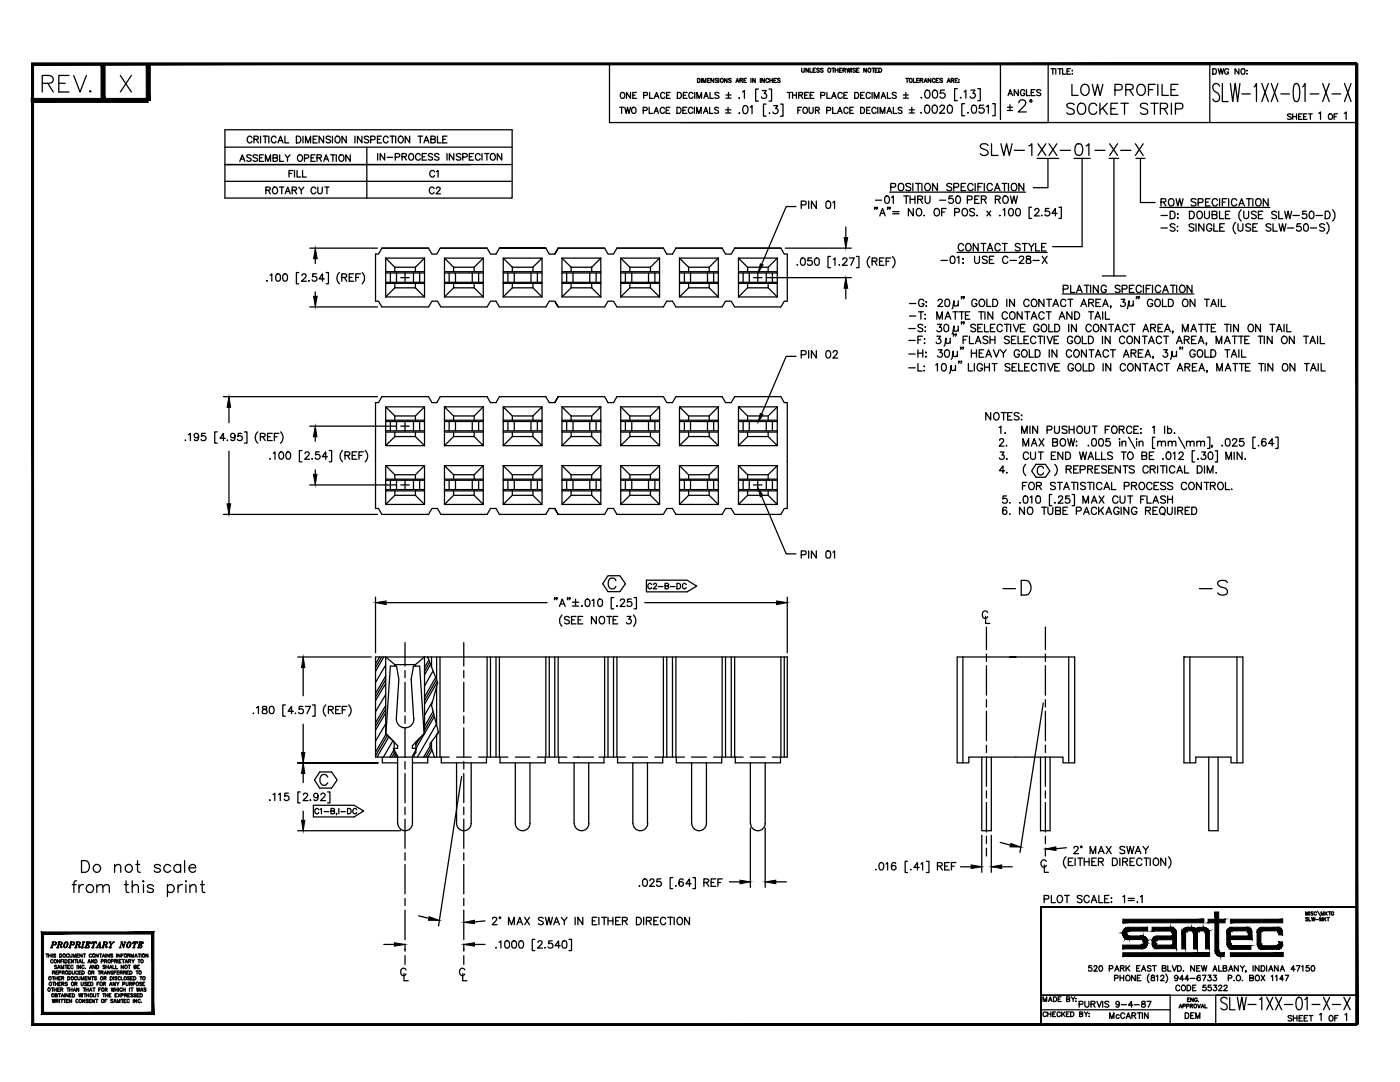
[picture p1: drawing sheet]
<svg xmlns="http://www.w3.org/2000/svg" width="279mm" height="216mm" viewBox="0 0 279 216" stroke-linecap="round" stroke-linejoin="round" font-family="sans-serif">
<g fill="none" stroke="#000" stroke-width=".25">
<path d="M8.4 16.6l1.9-.1a.74 .74 0 0 0 0-1.3l-.5-.1h-1.4v3.3M9.5 16.6l1.1 1.8M11.7 16.6h1.3M13.8 15.1h-2.1v3.3h2.1M14.7 15.1l1.3 3.3 1.2-3.3M18 18.1l-.1 .1 .1 .2 .2-.2M24 15.1l2.2 3.3M26.2 15.1l-2.2 3.3M121.6 12.7v11.8h149.2M123.9 18.6l.1-.1a.57 .57 0 0 1 .7 .5 .57 .57 0 0 1-.7 .6l-.2-.4zM125.8 18.4v1.2l-.8-1.2v1.2M126.3 19h.4"/>
<path d="M127 18.4h-.7v1.2h.7M128.5 19h.6l.1-.5-.7-.1v1.2M129.6 18.4v1.2h.7M130.6 19.6l.4-1.2 .5 1.2M130.7 19.2h.6M132.7 18.7a.44 .44 0 0 0-.5-.3 .44 .44 0 0 0-.4 .5v.3a.43 .43 0 0 0 .4 .4 .43 .43 0 0 0 .5-.3M133 19h.5M133.7 18.4h-.7v1.2h.7M135.2 18.4h.4a.62 .62 0 0 1 .4 .6 .62 .62 0 0 1-.4 .6h-.4zM136.4 19h.4M137.1 18.4h-.7v1.2h.7M138.3 18.7a.44 .44 0 0 0-.5-.3 .44 .44 0 0 0-.3 .5v.3a.43 .43 0 0 0 .3 .4 .43 .43 0 0 0 .5-.3"/>
<path d="M138.7 18.4v1.2M139.1 19.6v-1.2l.4 1.2 .5-1.2v1.2M139.2 15.6a.42 .42 0 0 1 .5 .3 .42 .42 0 0 1-.2 .6h-.3zM140 15.6v.9M140.3 16.5v-.9l.3 .9 .3-.9v.9M140.5 19.6l.4-1.2 .5 1.2M140.6 19.2h.6M141.2 16h.3M141.7 15.6h-.5v.9h.5M141.7 18.4v1.2h.7M142.4 15.6v.9l-.5-.9v.9M143.2 15.8l-.1-.2-.4 .2 .5 .4-.1 .3-.4-.2"/>
<path d="M143.4 15.6v.9M143.5 18.6l-.3-.2-.4 .1-.1 .3 .7 .3 .1 .4-.3 .1-.5-.1M144.9 19.6h1M144.9 19h1M145.1 15.6v.9l-.5-.9v.9M145.4 18.4v1.1M145.9 15.8l-.4-.1-.1 .2 .5 .2v.2l-.2 .2-.3-.2M146.9 16.5l.3-.9 .3 .9M147 16.2h.3M147.5 19.5l-.1 .1h.2M147.7 16h.4l.1-.2-.5-.2v.9M147.9 16l.3 .5"/>
<path d="M148.2 18.4l.4-.3v1.5M148.5 16h.3M148.9 15.6h-.4v.9h.4M149.9 15.6v.9M150.7 15.6v.9l-.5-.9v.9M151.4 17.8h-.6v2.4h.6M151.7 15.6v.9M152.1 18.1h.8l-.4 .6a.53 .53 0 0 1 .4 .8 .53 .53 0 0 1-1-.2M152.5 15.6v.9l-.5-.9v.9M153.4 15.9a.28 .28 0 0 0-.3-.2 .28 .28 0 0 0-.3 .2v.3a.28 .28 0 0 0 .3 .3 .28 .28 0 0 0 .3-.3M153.5 17.8h.5v2.4h-.5M153.6 16h.5"/>
<path d="M153.6 15.6v.9M154.1 15.6v.9M154.4 16h.3M155 15.6h-.6v.9h.6M155.7 15.8l-.2-.2-.3 .2 .5 .4-.1 .2-.4-.1M157.1 18.4h.8M157.5 18.4v1.2M158.2 19h.7M158.2 18.4v1.2M158.9 18.4v1.2M159.4 19h.7l.1-.3-.1-.2-.7-.1v1.2M159.8 19l.4 .6"/>
<path d="M160 13.6v.6l.2 .2 .3-.1v-.7M160.6 19h.5M161.3 18.4h-.7v1.2h.7M161.3 13.6v.8l-.5-.8v.8M161.6 13.6v.8h.5M161.7 19h.4M162.3 14h.3M162.4 18.4h-.7v1.2h.7M162.8 13.6h-.5v.8h.5M163.5 13.7l-.2-.1-.3 .1 .5 .5-.2 .2-.3-.1M163.8 19h.7l.1-.5-.8-.1v1.2M164.3 13.7h-.5l-.1 .1 .5 .3 .1 .2-.2 .1-.4-.1"/>
<path d="M165 18.4v1.2h.7M165.3 13.7a.38 .38 0 0 1 .5 .3 .38 .38 0 0 1-.5 .4l-.1-.3zM166 19.6l.4-1.2 .5 1.2M166 13.6h.6M166.1 19.2h.6M166.3 13.6v.8M166.7 14h.5M166.7 13.6v.8M167.2 13.6v.8M167.5 14h.3M168 13.6h-.5v.8h.5M168.1 18.7a.44 .44 0 0 0-.5-.3 .44 .44 0 0 0-.4 .5v.3a.43 .43 0 0 0 .4 .4 .43 .43 0 0 0 .5-.3"/>
<path d="M168.2 14h.5v-.3l-.5-.1v.8M168.4 19h.5M168.5 14l.3 .4M169 13.6l.2 .8 .2-.8 .2 .8 .2-.8M169.1 18.4h-.7v1.2h.7M169.9 13.6v.8M170.6 18.4h.4a.62 .62 0 0 1 .4 .6 .62 .62 0 0 1-.4 .6h-.4zM170.7 13.7h-.4l-.1 .1 .5 .3v.2l-.2 .1-.3-.1M171 14h.3M171.5 13.6h-.5v.8h.5M171.8 19h.4M172.5 18.4h-.7v1.2h.7"/>
<path d="M172.9 13.6v.8l-.5-.8v.8M173.4 13.7v-.1a.38 .38 0 0 1 .4 .4 .38 .38 0 0 1-.4 .4l-.2-.3zM173.7 18.7a.44 .44 0 0 0-.5-.3 .44 .44 0 0 0-.3 .5v.3a.43 .43 0 0 0 .3 .4 .43 .43 0 0 0 .5-.3M174 13.6h.6M174 18.4v1.2M174.3 13.6v.8M174.5 19.6v-1.2l.4 1.2 .5-1.2v1.2M174.7 14h.3M175.2 13.6h-.5v.8h.5M175.4 13.6a.43 .43 0 0 1 .5 .2 .43 .43 0 0 1-.1 .6h-.4zM175.9 19.6l.4-1.2 .5 1.2M176 19.2h.6"/>
<path d="M177.1 18.4v1.2h.7M178.9 18.6l-.3-.2-.4 .1-.1 .3 .6 .3 .2 .4-.3 .1-.5-.1M180.3 19.6h1M180.3 19h1M180.8 18.4v1.1M180.8 15.6h.5M181 15.6v.9M181.6 15.7l.1-.1a.38 .38 0 0 1 .4 .5 .38 .38 0 0 1-.5 .3l-.1-.2zM182.3 15.6v.9h.4M182.9 16h.3M183.4 15.6h-.5v.9h.5M183.6 16h.5l.1-.2-.6-.2v.9"/>
<path d="M183.9 19.4v.2l.1-.1M183.9 16l.3 .5M184.4 16.5l.3-.9 .3 .9M184.5 16.2h.4M184.8 18.1l.4-.1a.97 .97 0 0 1 0 1.6h-.2a.99 .99 0 0 1-.2-1.5zM185.8 15.6v.9l-.6-.9v.9M186.3 18.1a.5 .5 0 0 1 .7 .2l.1 .4a.7 .7 0 0 1-.6 .9 1.03 1.03 0 0 1-.2-1.5zM186.6 15.9l-.1-.3a.38 .38 0 0 0-.5 .5 .38 .38 0 0 0 .5 .3l.1-.2M186.8 16h.3M187.3 15.6h-.5v.9h.5M188.1 15.8l-.5-.1v.2l.4 .2 .1 .2-.2 .2-.3-.2M188.5 18h-.8l-.1 .7a.57 .57 0 0 1 .9-.1 .57 .57 0 0 1-.1 .9 .57 .57 0 0 1-.8-.2"/>
<path d="M189 16.5l.3-.9 .3 .9M189.1 16.2h.4M189.8 16h.5v-.3l-.5-.1v.9M190.1 16l.2 .5M190.6 16h.3M191.1 17.7h-.6v2.4h.6M191.1 15.6h-.5v.9h.5M191.4 15.9h.1M191.4 16.4h.1M191.7 19.4v.1h.1M192.4 18.3l.4-.3v1.6M193.8 18h.8l-.4 .6a.52 .52 0 0 1 .3 .9 .52 .52 0 0 1-.9-.2"/>
<path d="M195.1 17.7h.5v2.4h-.5M199.7 12.7v11.2M201.2 19.1l.4-1.2 .5 1.2M201.4 18.7h.5M203.2 17.9v1.2l-.8-1.2v1.2M204.5 18.2a.51 .51 0 0 0-.7-.2 .51 .51 0 0 0-.1 .8l.2 .2 .3 .1 .3-.3v-.2h-.3M204.9 17.9v1.2h.6M205.8 18.4h.5M206.6 17.9h-.8v1.2h.8M207.7 18.1l-.3-.2-.5 .2 .1 .3 .7 .3v.2l-.3 .2-.5-.2M209.2 12.7v11.8M209.8 13.7h.7"/>
<path d="M210.1 13.7v1.1M210.7 13.7v1.1M211.1 13.7h.8M211.5 13.7v1.1M212.1 13.7v1.1h.6M213 14.2h.4M213.6 13.7h-.6v1.1h.6M213.9 16.8v2.2h1.3M214 14v.2zM214 14.7v.1zM215.9 17.1a.8 .8 0 0 1 .9-.2 .8 .8 0 0 1 .6 .8 .95 .95 0 0 1-.3 1 .95 .95 0 0 1-1 .2 1.34 1.34 0 0 1-.2-1.8zM218 16.8l.5 2.2 .5-2.2 .6 2.2 .5-2.2"/>
<path d="M222.5 18h.9a.57 .57 0 0 0 .6-.6 .57 .57 0 0 0-.6-.6h-.9v2.2M224.7 17.9l1.2-.1a.51 .51 0 0 0 0-.9l-1.2-.1v2.2M225.4 17.9l.8 1.1M227.1 17.1a.83 .83 0 0 1 .9-.2 .83 .83 0 0 1 .6 .8 .91 .91 0 0 1-.3 1.1 .91 .91 0 0 1-1.2-.1 1.4 1.4 0 0 1 0-1.6zM229.2 17.9h.9M230.6 16.8h-1.4v2.2M231.1 16.8v2.2M231.9 16.8v2.2h1.3M233.7 17.9h.8M235.1 16.8h-1.4v2.2h1.4M241.4 12.7v11.8M242 13.7h.4a.61 .61 0 0 1 .4 .6 .61 .61 0 0 1-.4 .5h-.4z"/>
<path d="M243.1 13.7l.3 1.1 .2-1.1 .3 1.1 .3-1.1M243.4 17.2a.72 .72 0 0 0-1.1-.5 .72 .72 0 0 0-.1 1.2l.2 .3a1.22 1.22 0 0 1 .8 1.9 .69 .69 0 0 1-1.2-.3M243.9 16.7v3.6h1.2M245.2 14a.39 .39 0 0 0-.5-.3 .39 .39 0 0 0-.3 .4v.3a.38 .38 0 0 0 .4 .4 .38 .38 0 0 0 .4-.4h-.3M245.5 16.7l.5 3.6 .5-3.6 .5 3.6 .5-3.6M247.2 13.7v1.1l-.7-1.1v1.1M247.7 13.8a.46 .46 0 0 1 .7 0 .46 .46 0 0 1 .1 .6 .4 .4 0 0 1-.4 .4 .4 .4 0 0 1-.4-.4zM247.8 18.7h1.7M248.8 14v.2zM248.8 14.7v.1zM250.3 17.3l.5-.6v3.6M251.8 16.7l1.3 3.6"/>
<path d="M253.1 16.7l-1.3 3.6M253.7 16.7l1.3 3.6M255 16.7l-1.3 3.6M255.6 18.7h1.7M258.3 16.8l.5-.1a2.08 2.08 0 0 1 .6 2l-.3 1.4-.3 .2-.5-.2a5.2 5.2 0 0 1 0-3.3zM260 17.3l.4-.6v3.6M261.5 18.7h1.7M264 16.7l1.3 3.6M265.3 16.7l-1.3 3.6M265.8 18.7h1.8M268.3 16.7l1.3 3.6M269.6 16.7l-1.3 3.6"/>
<path d="M44.9 25.9h57.3v13.6h-57.3zM44.9 29.4h57.3M44.9 36.2h57.3M47.9 32.2l.5-1.3 .5 1.3M48.1 31.7h.6M50.1 31.1l-.3-.2-.6 .2 .2 .3 .6 .2 .1 .4a.56 .56 0 0 1-.9 0M50.3 27.5a.5 .5 0 0 0-.6-.3 .5 .5 0 0 0-.4 .5v.3a.5 .5 0 0 0 .4 .5 .5 .5 0 0 0 .6-.3M50.7 27.8h.7l.2-.4-.4-.2h-.5v1.3M51.1 27.8l.5 .7M51.4 31.1l-.3-.2-.6 .2 .1 .2 .7 .3 .1 .4a.56 .56 0 0 1-.9 0M51.8 31.5h.5M52 27.2v1.3"/>
<path d="M52.5 27.2h.9M52.6 30.9h-.8v1.3h.8M52.9 27.2v1.3M53 32.2v-1.3l.5 1.3 .5-1.3v1.3M53.1 38l.7-.1 .1-.3-.2-.3h-.6v1.4M53.5 38l.4 .7M53.7 27.2v1.3M54.5 31.5l.8-.1 .1-.3-.1-.2h-.8v1.3l.8-.1 .1-.4-.4-.2M54.6 37.4a.66 .66 0 0 1 .8 .5 .66 .66 0 0 1-.4 .8 .71 .71 0 0 1-.6-.5 .71 .71 0 0 1 .2-.8zM55.1 27.5a.48 .48 0 0 0-.6-.3 .48 .48 0 0 0-.3 .5v.3a.48 .48 0 0 0 .3 .5 .48 .48 0 0 0 .6-.3M55.5 28.5l.5-1.3 .5 1.3M55.7 28.1h.6"/>
<path d="M55.8 37.3h.9M55.8 30.9v1.3h.8M56.2 37.3v1.4M56.9 27.2v1.3h.7M56.9 30.9l.5 .6 .5-.6M56.9 38.7l.5-1.4 .5 1.4M57.1 38.2h.6M57.4 31.5v.7M57.7 34.6h.5M58.3 38l.8-.1 .1-.3-.3-.3h-.6v1.4M58.5 34h-.8v1.3M58.7 38l.5 .7"/>
<path d="M58.8 34v1.3M59.2 27.2a.73 .73 0 0 1 .8 .3 .73 .73 0 0 1-.2 .9l-.6 .1zM59.3 34v1.3h.7M59.5 31.1l.2-.2a.63 .63 0 0 1 .7 .7 .63 .63 0 0 1-.8 .5l-.2-.4zM59.6 37.3l.5 .7 .5-.7M60.1 38v.7M60.4 34v1.3h.7M60.5 27.2v1.3M60.8 31.6l.8-.2v-.4l-.8-.1v1.3M61 28.5v-1.3l.5 1.3 .5-1.3v1.3M62.1 31.5h.5M62.5 27.8h.5"/>
<path d="M62.9 30.9h-.8v1.3h.8M63 37.7a.5 .5 0 0 0-.5-.4 .5 .5 0 0 0-.4 .5v.4a.5 .5 0 0 0 .4 .5 .5 .5 0 0 0 .5-.4M63.3 31.5l.7-.1 .1-.4-.8-.1v1.3M63.3 27.2h-.8v1.3h.8M63.4 37.3l.1 1.2 .3 .2 .3-.1 .2-.3v-1M63.7 31.5l.4 .7M64.6 27.2v1.3l-.9-1.3v1.3M64.6 32.2l.5-1.3 .5 1.3M64.8 31.7h.6M64.8 37.3h.9M65.2 37.3v1.4M66 27.4a.45 .45 0 0 0-.6-.3 .45 .45 0 0 0-.3 .5l.7 .3 .2 .4a.56 .56 0 0 1-.9 0"/>
<path d="M66 30.9h.9M66.4 27.2v1.3M66.4 30.9v1.3M67 27.4l.2-.2a.68 .68 0 0 1 .7 .6 .68 .68 0 0 1-.7 .7l-.3-.5zM67.1 30.9v1.3M67.7 31.1l.2-.2a.62 .62 0 0 1 .8 .6 .62 .62 0 0 1-.8 .6l-.3-.4zM69.1 27.2v1.3l-.8-1.3v1.3M69.9 30.9v1.3l-.9-1.3v1.3M70.8 27.2v1.3M72.2 27.2v1.3l-.9-1.3v1.3M73.2 29.4v10.1M73.6 27.4a.49 .49 0 0 0-.5-.2 .49 .49 0 0 0-.4 .3l.8 .4 .1 .4a.54 .54 0 0 1-.9 0"/>
<path d="M74 27.9l.8-.1v-.5l-.8-.1v1.3M75.3 27.8h.5M75.4 30.6v1.3M76.1 27.2h-.8v1.3h.8M76.8 30.6v1.3l-.9-1.3v1.3M77.3 31.4h1.1M77.4 27.5a.48 .48 0 0 0-.5-.3 .48 .48 0 0 0-.4 .5v.3a.48 .48 0 0 0 .4 .5 .48 .48 0 0 0 .5-.3M77.8 27.2h.9M78.3 27.2v1.3M78.9 31.4l.8-.2v-.4l-.8-.2v1.3M79 27.2v1.3M79.7 27.2h.2a.68 .68 0 0 1 .6 .6 .68 .68 0 0 1-.6 .7 .78 .78 0 0 1-.2-1.3z"/>
<path d="M80.2 31.3l.8-.1 .1-.3-.3-.3h-.6v1.3M80.7 31.3l.4 .6M81.7 30.8l.2-.2a.64 .64 0 0 1 .7 .7 .64 .64 0 0 1-.8 .6l-.3-.4zM81.8 27.2v1.3l-.9-1.3v1.3M83.5 27.2h.8M83.9 31a.48 .48 0 0 0-.6-.4 .48 .48 0 0 0-.4 .5v.4a.48 .48 0 0 0 .4 .5 .48 .48 0 0 0 .6-.3M83.9 27.2v1.3M84.3 31.3h.5M84.6 28.5l.5-1.3 .5 1.3M84.8 28.1h.6M85.1 30.6h-.8v1.3h.8M86 27.8h.8l.1-.4-.4-.2h-.5v1.3l.8-.1 .1-.3-.4-.3"/>
<path d="M86.3 30.8a.46 .46 0 0 0-.4-.2 .46 .46 0 0 0-.4 .4l.8 .6v.2l-.3 .1-.5-.1M86.6 37.7a.48 .48 0 0 0-.5-.4 .48 .48 0 0 0-.4 .5v.4a.48 .48 0 0 0 .4 .5 .48 .48 0 0 0 .5-.4M86.7 34.3a.48 .48 0 0 0-.5-.3 .48 .48 0 0 0-.4 .5v.3a.48 .48 0 0 0 .4 .5 .48 .48 0 0 0 .5-.3M87.1 34.2l.3-.2v1.3M87.1 37.7l.2-.4h.3l.3 .3-.3 .4-.6 .7h.9M87.3 27.2v1.3h.8M87.6 30.8a.49 .49 0 0 0-.5-.2 .49 .49 0 0 0-.4 .4l.9 .6v.2l-.3 .1-.6-.1M88.4 27.8h.5M89.2 27.2h-.8v1.3h.8M89.2 30.6v1.3M90.6 30.6v1.3l-.9-1.3v1.3M92 30.8a.49 .49 0 0 0-.5-.2 .49 .49 0 0 0-.4 .4l.9 .6v.2l-.3 .1-.6-.1"/>
<path d="M92.3 31.4l.9-.2v-.4l-.9-.2v1.3M93.7 31.3h.5M93.9 32.8h-49h57.3M94.5 30.6h-.8v1.3h.8M95.8 31a.48 .48 0 0 0-.5-.4 .48 .48 0 0 0-.4 .5v.4a.48 .48 0 0 0 .4 .5 .48 .48 0 0 0 .5-.3M96.2 30.6v1.3M96.7 30.6h.9M97.2 30.6v1.3M98 30.8l.2-.2a.64 .64 0 0 1 .7 .7 .64 .64 0 0 1-.8 .6l-.3-.4zM100.1 30.6v1.3l-.9-1.3v1.3M123.7 21.4h.7M124.1 21.4v1.2"/>
<path d="M124.7 21.4l.3 1.2 .2-1.2 .3 1.2 .3-1.2M126.2 21.6l.2-.2a.62 .62 0 0 1 .5 .6 .62 .62 0 0 1-.5 .6l-.4-.4zM128.4 22h.6l.2-.3-.3-.3h-.5v1.2M129.6 21.4v1.2h.6M130.5 22.6l.5-1.2 .4 1.2M130.7 22.2h.5M132.6 21.7a.43 .43 0 0 0-.5-.3 .43 .43 0 0 0-.3 .5v.3a.43 .43 0 0 0 .3 .4 .43 .43 0 0 0 .5-.3M132.9 22h.5M133.7 21.4h-.8v1.2h.8M135.1 21.4h.4a.67 .67 0 0 1 .4 .6 .67 .67 0 0 1-.4 .6h-.4zM136.3 22h.5M137 21.4h-.7v1.2h.7"/>
<path d="M138.2 21.7a.43 .43 0 0 0-.5-.3 .43 .43 0 0 0-.3 .5v.3a.43 .43 0 0 0 .3 .4 .43 .43 0 0 0 .5-.3M138.6 21.4v1.2M139 22.6v-1.2l.5 1.2 .4-1.2v1.2M140.4 22.6l.5-1.2 .4 1.2M140.6 22.2h.5M141.6 21.4v1.2h.7M143.4 21.6l-.3-.2-.5 .2 .1 .3 .6 .2 .1 .2v.2l-.3 .1-.5-.1M144.8 21.9h1.1M144.8 22.5h1.1M145.3 21.4v1.1M147.5 22.5v.1h.1M148.4 21.2a.51 .51 0 0 1 .8 .2 .76 .76 0 0 1 .1 .9 .76 .76 0 0 1-.9 .3l-.2-.6z"/>
<path d="M149.7 21.4l.4-.3v1.6M152.9 20.8h-.5v2.4h.5M153.6 22.5v.2v-.1M154.4 21.1h.8l-.4 .6a.53 .53 0 0 1 .3 .8 .53 .53 0 0 1-.9-.2M155.8 20.8h.5v2.4h-.5M159.2 22h.5M159.9 21.4h-.7v1.2M160.3 21.6l.3-.2a.62 .62 0 0 1 .6 .6 .62 .62 0 0 1-.6 .6l-.3-.1-.1-.3zM161.5 21.4v.9l.3 .3 .4-.1 .1-1.1M162.7 22l.7-.1 .1-.4-.8-.1v1.2M163.1 22l.4 .6M165 22h.7v-.5l-.7-.1v1.2"/>
<path d="M166.2 21.4v1.2h.7M167.1 22.6l.5-1.2 .5 1.2M167.3 22.2h.6M169.3 21.7a.43 .43 0 0 0-.5-.3 .43 .43 0 0 0-.4 .5v.3a.43 .43 0 0 0 .4 .4 .43 .43 0 0 0 .5-.3M169.6 22h.5M170.3 21.4h-.7v1.2h.7M171.8 21.4a.63 .63 0 0 1 .7 .6 .63 .63 0 0 1-.7 .6zM172.9 22h.5M173.7 21.4h-.8v1.2h.8M174.7 39.9h1.3M174.9 21.7a.43 .43 0 0 0-.5-.3 .43 .43 0 0 0-.4 .5v.3a.43 .43 0 0 0 .4 .4 .43 .43 0 0 0 .5-.3M175.2 21.4v1.2"/>
<path d="M175.7 22.6v-1.2l.4 1.2 .5-1.2v1.2M176.8 39.2a.43 .43 0 0 1 .6 .2l.1 .3a.67 .67 0 0 1-.5 .9 .93 .93 0 0 1-.2-1.4zM177 22.6l.5-1.2 .4 1.2M177.2 22.2h.6M177.6 38.3h27.1M177.8 37.4l.8-.1 .1-.6-.9-.1v1.4M177.9 39.4l.4-.3v1.5M178.3 21.4v1.2h.7M179.5 36.6a.73 .73 0 0 1 .9 .5 .73 .73 0 0 1-.5 .9 .78 .78 0 0 1-.7-.5 .78 .78 0 0 1 .3-.9zM180 21.6l-.2-.2-.5 .2v.3l.6 .2 .1 .2v.2l-.2 .1-.5-.1M180.4 39.1h1M180.9 39.1v1.5"/>
<path d="M181.5 21.9h1M181.5 22.5h1M181.6 39.1v1.5M181.6 39.8h1M181.8 36.8l-.4-.2h-.5l-.1 .2 .1 .4 .8 .3-.1 .5h-.7l-.1-.2M182 21.4v1.1M182.2 36.6v1.4M182.6 39.1v1.5M182.7 36.6h1M183.1 39.8l.9-.1 .1-.5-1-.1v1.5M183.2 36.6v1.4M183.7 39.8l.4 .8"/>
<path d="M183.8 22.4l-.1 .1h.2M184 36.6v1.4M184.6 39.1v1.1l.5 .4 .3-.1 .2-.3v-1.1M184.7 21.1a.51 .51 0 0 1 .8 .2l.1 .4a.74 .74 0 0 1-.6 .9 1.03 1.03 0 0 1-.3-1.5zM184.8 36.6a.7 .7 0 0 1 .9 .7 .7 .7 0 0 1-.9 .7l-.3-.5v-.3zM186.2 21.1a.51 .51 0 0 1 .8 .2 .76 .76 0 0 1 .1 .9 .76 .76 0 0 1-.9 .3l-.2-.6 .1-.6zM187.1 36.6v1.4l-1-1.4v1.4M187.5 39.9h1.2M187.6 21.4l.3-.4h.3l.3 .3-.2 .5-.8 .8h1.1M189.2 21.1a.51 .51 0 0 1 .8 .2l.1 .4a.74 .74 0 0 1-.6 .9 1.03 1.03 0 0 1-.3-1.5zM189.9 36.8l-.3-.2h-.5l-.2 .2 .2 .4 .8 .3-.1 .5h-.5l-.4-.2M190.1 39.1h-.6l-.1 .6a.52 .52 0 0 1 .8 0 .52 .52 0 0 1-.1 .8 .52 .52 0 0 1-.8-.2"/>
<path d="M190.3 37.4l.9-.1 .1-.6-1-.1v1.4M190.9 39.2a.43 .43 0 0 1 .7 .2l.1 .3a.66 .66 0 0 1-.6 .9 .97 .97 0 0 1-.2-1.4zM191.8 37.3h.6M192.5 20.7h-.5v2.4h.5M192.7 36.6h-.9v1.4h.9M193.1 39.9l.8-.1 .1-.2-.1-.4-.8-.1v1.5M193.2 22.4l-.1 .1h.2M194.1 21.1a.51 .51 0 0 1 .7 .2l.1 .4a.74 .74 0 0 1-.6 .9 1.03 1.03 0 0 1-.2-1.5zM194.2 36.9a.55 .55 0 0 0-.6-.3 .55 .55 0 0 0-.5 .6v.3a.55 .55 0 0 0 .5 .5 .55 .55 0 0 0 .6-.3M194.5 39.8h.6M194.6 36.6v1.4M195.2 37.3h.5"/>
<path d="M195.4 39.1h-.9v1.5h.9M195.8 39.8l.9-.1 .1-.3-.3-.3h-.7v1.5M196.1 36.6h-.9v1.4M196.3 21h-.8l-.1 .7a.58 .58 0 0 1 .9-.1 .58 .58 0 0 1 0 .9 .58 .58 0 0 1-.9-.1v-.1M196.4 39.8l.4 .8M196.4 36.6v1.4M196.9 21.3l.3-.3v1.6M197.2 29a.88 .88 0 0 0-.8-.4 .88 .88 0 0 0-.8 .6l.2 .4 .9 .3a.54 .54 0 0 1 .5 .4 .54 .54 0 0 1-.3 .6 1.01 1.01 0 0 1-1.3-.2M197.9 28.7v2.3h1.3M198 36.9a.55 .55 0 0 0-.6-.3 .55 .55 0 0 0-.4 .6v.3a.55 .55 0 0 0 .4 .5 .55 .55 0 0 0 .6-.3M198.1 20.7h.5v2.4h-.5M198.5 38l.5-1.4 .6 1.4"/>
<path d="M198.6 39.8l.9-.1 .1-.3-.3-.3h-.7v1.5M198.7 37.6h.7M199.2 39.8l.4 .8M199.7 28.7l.6 2.3 .6-2.3 .5 2.3 .6-2.3M200 36.6h1M200.4 39.2a.73 .73 0 0 1 .9 .5 .73 .73 0 0 1-.5 .9 .77 .77 0 0 1-.7-.6 .77 .77 0 0 1 .3-.8zM200.5 36.6v1.4M201.1 21.4h1M201.1 22h1M201.3 36.6v1.4M201.6 20.9v1M201.6 39.1l.4 1.5 .3-1.5 .4 1.5 .3-1.5"/>
<path d="M202.1 36.6a.73 .73 0 0 1 .9 .5 .73 .73 0 0 1-.5 .9 .76 .76 0 0 1-.7-.5 .76 .76 0 0 1 .3-.9zM202.5 30h1.9M203.3 20.5l.3-.4a.72 .72 0 0 1 1.1 .3l-.1 .5-.2 .3-1.2 1.1h1.6M204.3 36.6v1.4l-1-1.4v1.4M205.3 29.1l.6-.4v2.3M207 31.6h4.3M207.2 28.7l1.5 2.3M208.7 28.7l-1.5 2.3M209.1 31.6v5.9h-2.9M209.4 28.7l1.5 2.3M210.9 28.7l-1.5 2.3M211.6 30h2"/>
<path d="M214.3 31.6h3.3M214.4 20.9a.85 .85 0 0 0-1.5 .2l.2 .3 .9 .3a.57 .57 0 0 1 .2 1 1.08 1.08 0 0 1-1.3-.2M214.9 28.8a.8 .8 0 0 1 1.1 .3 1.85 1.85 0 0 1-.3 1.8 .74 .74 0 0 1-1.1-.3 1.91 1.91 0 0 1 .3-1.8zM215.4 20.7a.95 .95 0 0 1 1.1 .2 .95 .95 0 0 1 .2 1.1 .83 .83 0 0 1-.8 .8 .83 .83 0 0 1-.9-.8 1.36 1.36 0 0 1 .4-1.3zM216 31.6v17.6h-5.9M216.8 29.1l.5-.4v2.3M218.5 30h2M218.9 21.1a.81 .81 0 0 0-1-.5 .81 .81 0 0 0-.6 .8 .97 .97 0 0 0 .2 1.1 .97 .97 0 0 0 1.1 .2l.3-.4M219.5 20.6v2.2M220 21.5l1 1.3M221 20.6l-1.5 1.5M221.3 31.6h2"/>
<path d="M221.5 28.7l1.5 2.3M221.7 21.7h.9M222.3 31.6v23.5h-2.3M223 28.7l-1.5 2.3M223.1 20.6h-1.4v2.2h1.4M223.7 30h2M223.7 20.6h1.5M224.4 20.6v2.2M226.6 28.7l1.5 2.3M226.7 31.6h1.8M227.6 31.6v8.8h2.9M228.1 28.7l-1.5 2.3"/>
<path d="M229 20.9a.82 .82 0 0 0-1.4 .2l.2 .3 1.2 .6v.5a.97 .97 0 0 1-1.4 0M229.7 20.6h1.5M230.4 20.6v2.2M231.6 21.7l1.2-.2a.51 .51 0 0 0 0-.8l-1.2-.1v2.2M232.3 21.7l.7 1.1M233.3 39.8a.61 .61 0 0 1 .8-.1 .61 .61 0 0 1 .2 .8 .55 .55 0 0 1-.6 .6 .55 .55 0 0 1-.5-.6zM233.8 20.6v2.2M234.6 21.7h1a.57 .57 0 0 0 .5-.5 .57 .57 0 0 0-.5-.6h-1v2.2M234.7 39.7l.3 1.4 .4-1.4 .4 1.4 .3-1.4M238.7 39.8l-.3-.1-.7 .1 .1 .4 .8 .3v.5h-.8l-.1-.1M241.5 39.7h-.9v1.4h.9M243 40a.55 .55 0 0 0-.7-.4 .55 .55 0 0 0-.4 .6v.3a.55 .55 0 0 0 .4 .6 .55 .55 0 0 0 .7-.3"/>
<path d="M243.4 39.7v1.4M244.8 39.7h-.9v1.4M245.2 39.7v1.4M246.8 40a.55 .55 0 0 0-.6-.4 .55 .55 0 0 0-.4 .6v.3a.55 .55 0 0 0 .4 .6 .55 .55 0 0 0 .6-.3M248.8 39.7h.9M249.2 39.7v1.4M250 39.7v1.4M250.7 39.8l.1-.1a.7 .7 0 0 1 .9 .3 .7 .7 0 0 1-.1 .9l-.2 .1a.73 .73 0 0 1-.8-.3 .73 .73 0 0 1 .1-.9zM253.1 39.7v1.4l-1-1.4v1.4M257.7 22.9l-.3-.2-.5 .2 .2 .2 .6 .4v.2l-.3 .1-.5-.1M258 22.7v1.1M258 23.3h.8"/>
<path d="M258.8 22.7v1.1M259.2 23.3h.4M259.9 22.7h-.7v1.1h.7M260.2 23.3h.4M260.8 22.7h-.6v1.1h.6M261.2 22.7h.7M261.5 22.7v1.1M263.2 22.6l.3-.3v1.5M265.2 22.9a.5 .5 0 0 1 .8 .4 .5 .5 0 0 1-.8 .4zM266.2 23.3h.5M266.9 22.7h-.7v1.1M268.3 22.6l.4-.3v1.5"/>
<path d="M53.3 56v.1l.1-.1M53.9 54.9l.3-.3v1.5M55.2 54.7a.48 .48 0 0 1 .7 .2l.1 .4a.61 .61 0 0 1-.6 .8 .93 .93 0 0 1-.2-1.4zM56.6 54.7a.48 .48 0 0 1 .7 .2l.1 .4a.61 .61 0 0 1-.6 .8 .93 .93 0 0 1-.2-1.4zM59.6 54.4h-.4v2.2h.4M60.3 55l.1-.3a.44 .44 0 0 1 .6 .1 .44 .44 0 0 1-.1 .6l-.7 .7h.9M61.7 56v.1v-.1M61.8 49.5h13.5M62.9 51.6v1M62.9 58.2v.9M63.1 54.6h-.7v.7a.51 .51 0 0 1 .7 0 .51 .51 0 0 1-.1 .7 .51 .51 0 0 1-.7-.2M64.7 55.7h-1l.7-1.1v1.5"/>
<path d="M65.1 54.4h.4v2.2h-.4M67.7 54.4a1.48 1.48 0 0 0 0 2.2M68.2 55.4l.9-.2v-.4l-.3-.2h-.6v1.5M68.7 55.4l.5 .7M69.7 55.4h.5M70.6 54.6h-.9v1.5h.9M71 55.4h.6M71.9 54.6h-.9v1.5M72.3 54.4a1.57 1.57 0 0 1 0 2.2M77 51.5v7.8M77 59.3h7.7M77 54.5h7.7"/>
<path d="M77 56.3h7.7M77 54.2h7.7M77 56.5h7.7M77 51.5h7.7M77 51.5l1.8 1.8M77.9 54.5v1.8M78.8 53.3v.9M78.8 56.5v.9M78.8 53.3h4.1M78.8 57.4h4.1M78.8 57.4l-1.8 1.9M79.1 54.5v1.8"/>
<path d="M80 55.4h1.7M80.8 54.4v2M82.5 54.5v1.8M82.9 53.3v.9M82.9 56.5v.9M82.9 57.4l1.8 1.9M83.7 54.5v1.8M84.7 51.5v7.8M84.7 51.5l-1.8 1.8M88.7 59.3h7.7M88.7 54.5h7.7M88.7 56.3h7.7"/>
<path d="M88.7 54.2h7.7M88.7 56.5h7.7M88.7 51.5v7.8M89.6 54.5v1.8M90.5 56.5v.9h4.1M90.5 53.3v.9M90.5 57.4l-1.8 1.9M90.9 54.5v1.8M94.2 54.5v1.8M94.6 53.3v.9M94.6 56.5v.9M94.6 57.4l1.8 1.9"/>
<path d="M95.5 54.5v1.8M96.4 51.5h-7.7l1.8 1.8M96.4 51.5l-1.8 1.8h-4.1M96.4 51.5v7.8M99.7 49.5l-.7 1.2h-1.1l-.7-1.2h-9.3l-.7 1.2h-1l-.7-1.2h-9.3l-.7 1.2h-.6v9.4h.6l.7 1.1h9.3l.7-1.1h1.1l.7 1.1h9.2l.7-1.1h1.1l.7 1.1h9.2l.7-1.1h1.1M99.7 49.5h9.2h-9.2M100.4 59.3h7.8M100.4 54.5h7.8M100.4 56.3h7.8M100.4 54.2h7.8M100.4 56.5h7.8M100.4 51.5v7.8"/>
<path d="M101.4 54.5v1.8M102.2 53.3l-1.8-1.8h7.8l-1.8 1.8M102.2 53.3v.9M102.2 56.5v.9M102.2 53.3h4.2M102.2 57.4h4.2M102.2 57.4l-1.8 1.9M102.6 54.5v1.8M106 54.5v1.8M106.4 56.5v.9l1.8 1.9M106.4 53.3v.9M107.2 54.5v1.8"/>
<path d="M108.2 51.5v7.8M108.9 49.5l.7 1.2h1.1M111.4 49.5l-.7 1.2 .7-1.2M111.4 49.5h9.3l.6 1.2h1.1l.7-1.2h9.3l.7 1.2h1.1l.7-1.2h9.2l.7 1.2h1.1l.7-1.2h9.2l.7 1.2h.6v9.4h-.6l-.7 1.1h-9.2l-.7-1.1h-1.1l-.7 1.1h-9.2l-.7-1.1h-1.1l-.7 1.1h-9.3l-.7-1.1h-1.1l-.6 1.1h-9.3M112.2 51.5v7.8l1.8-1.9M112.2 59.3h7.7M112.2 54.5h7.7M112.2 56.3h7.7M112.2 54.2h7.7M112.2 56.5h7.7M112.2 51.5h7.7M112.2 51.5l1.8 1.8"/>
<path d="M113.1 54.5v1.8M114 56.5v.9h4.1M114 53.3v.9M114 53.3h4.1M114.4 54.5v1.8M117.7 54.5v1.8M118.1 53.3v.9M118.1 56.5v.9M118.1 57.4l1.8 1.9M119 54.5v1.8M119.9 51.5v7.8M119.9 51.5l-1.8 1.8"/>
<path d="M123.9 59.3h7.7M123.9 54.5h7.7M123.9 56.3h7.7M123.9 54.2h7.7M123.9 56.5h7.7M123.9 51.5h7.7M123.9 51.5v7.8M123.9 51.5l1.8 1.8M124.8 54.5v1.8M125.7 56.5v.9l-1.8 1.9M125.7 53.3v.9M125.7 53.3h4.1"/>
<path d="M125.7 57.4h4.1M126.1 54.5v1.8M129.4 54.5v1.8M129.8 53.3v.9M129.8 56.5v.9M129.8 57.4l1.8 1.9M130.7 54.5v1.8M131.6 51.5v7.8M131.6 51.5l-1.8 1.8M135.6 59.3h7.8M135.6 54.5h7.8M135.6 56.3h7.8"/>
<path d="M135.6 54.2h7.8M135.6 56.5h7.8M135.6 51.5v7.8M135.6 51.5h7.8M135.6 51.5l1.8 1.8M136.6 54.5v1.8M137.4 53.3v.9M137.4 56.5v.9M137.4 53.3h4.1M137.4 57.4h4.1M137.4 57.4l-1.8 1.9M137.8 54.5v1.8"/>
<path d="M141.2 54.5v1.8M141.5 56.5v.9l1.9 1.9M141.5 53.3v.9M142.4 54.5v1.8M143.4 51.5v7.8M143.4 51.5l-1.9 1.8M147.4 59.3h7.7M147.4 54.5h7.7M147.4 56.3h7.7M147.4 54.2h7.7M147.4 56.5h7.7M147.4 51.5v7.8"/>
<path d="M148.3 54.5v1.8M149.2 56.5v.9h4.1M149.2 57.4l-1.8 1.9M149.2 53.3v.9M149.5 54.5v1.8M150.4 55.4h1.7M151.2 54.4v2M152.9 54.5v1.8M153 55.4h16.9M153.3 53.3v.9M153.3 56.5v.9M153.3 57.4l1.8 1.9"/>
<path d="M154.1 54.5v1.8M155.1 51.5h-7.7l1.8 1.8M155.1 51.5l-1.8 1.8h-4.1M155.1 51.5v7.8M156.7 49.5h13.2M158.8 41.2h-1.9l-4.9 11.6M159.1 52.8v.1h.1M159.9 40.9l.9-.1v-.6l-.9-.1v1.5M159.9 51.5a.48 .48 0 0 1 .8 .3v.3a.61 .61 0 0 1-.5 .8 .93 .93 0 0 1-.3-1.4zM161.4 40.1v1.5M162 51.5h-.7l-.1 .6a.51 .51 0 0 1 .8 0 .51 .51 0 0 1-.1 .8 .51 .51 0 0 1-.8-.3M162.7 51.5a.48 .48 0 0 1 .8 .3v.3a.61 .61 0 0 1-.5 .8 .93 .93 0 0 1-.3-1.4z"/>
<path d="M162.9 40.1v1.5l-1-1.5v1.5M165 40.2a.43 .43 0 0 1 .7 .2l.1 .4a.67 .67 0 0 1-.6 .8 .93 .93 0 0 1-.2-1.4zM165.7 51.2h-.5v2.2h.5M166.2 40.4l.4-.3v1.5M166.3 51.8l.3-.3v1.4M167.5 52.8v.1h.1M168.2 51.8v-.2l.6-.1 .2 .1 .1 .3-1 1h1M168.8 45.3v2.1M168.8 57.5v2.1M169.5 51.5h1l-.7 1.4M170.9 51.2h.5v2.2h-.5M173.6 51.2a1.48 1.48 0 0 0 0 2.2"/>
<path d="M174 52.1h.9l.1-.5-1-.1v1.4M174.6 52.1l.4 .8M174.7 41.4h-.2h.2l-.2 .4M175.1 41.4h-.2h.2l-.2 .4M175.5 52.1h.6M175.6 43.1l.5-1.5 .6 1.5M175.8 42.6h.7M176.4 51.5h-.9v1.4h.9M176.8 52.1h.6M177.3 41.4h-.2h.2l-.2 .4M177.6 41.4h-.1h.1l-.1 .4M177.8 51.5h-1v1.4"/>
<path d="M178.1 51.2a1.48 1.48 0 0 1 0 2.2M178.2 42.2h1.2M178.2 42.7h1.2M182.3 41.6v1.5l-1-1.5v1.5M183 41.8a.61 .61 0 0 1 .8 0 .61 .61 0 0 1 .2 .7 .55 .55 0 0 1-.6 .6 .55 .55 0 0 1-.5-.6zM184.4 43v.1l.1-.1M186.5 41.8a.61 .61 0 0 1 .8 0 .61 .61 0 0 1 .2 .7 .55 .55 0 0 1-.5 .6 .55 .55 0 0 1-.6-.6zM187.8 52h1.3M187.9 42.3h.6M188.8 59.8h.5l.2 .6a.61 .61 0 0 1-.6 .8l-.3-.3v-.3v-.6zM188.8 41.6h-.9v1.5M189.8 51.2h.6l.2 .6a.61 .61 0 0 1-.6 .8l-.3-.3v-.9z"/>
<path d="M190.5 42.4l.9-.1 .1-.2-.1-.4-.9-.1v1.5M191 51.4l.4-.3v1.5M191 50.4h18M192 59.3h-.2h.2l-.2 .3M192.1 41.8a.61 .61 0 0 1 .8 0 .61 .61 0 0 1 .2 .7 .55 .55 0 0 1-.6 .6 .55 .55 0 0 1-.5-.6zM192.1 51.7h.1zM192.1 52.5h.1zM192.3 49a.54 .54 0 0 0-.6-.4 .54 .54 0 0 0-.5 .6 .6 .6 0 0 0 .3 .8 .6 .6 0 0 0 .8-.3M192.4 59.3h-.1h.1l-.1 .3M192.8 48.8a.61 .61 0 0 1 .8-.1 .61 .61 0 0 1 .2 .8 .55 .55 0 0 1-.5 .6 .55 .55 0 0 1-.6-.6zM194.5 41.8a.54 .54 0 0 0-.5-.2 .54 .54 0 0 0-.5 .4l.1 .2 .8 .2 .1 .5a.63 .63 0 0 1-1 0M194.5 51.1v1.1a.5 .5 0 0 0 .5 .4 .5 .5 0 0 0 .5-.4v-1.1"/>
<path d="M195 43h.1M195.2 48.6v1.5l-1-1.5v1.5M195.7 59.8a.7 .7 0 0 1 .8 .6 .7 .7 0 0 1-.8 .7l-.3-.5v-.3zM195.8 48.6h.9M196.3 48.6v1.5M196.9 59.7v1.5h.9M196.9 42.1l.8 1M197 50.1l.6-1.5 .5 1.5M197 51.3l-.1-.1h-.7l-.1 .4 .8 .4 .1 .4-.3 .2-.5-.1-.1-.1M197.2 49.6h.7M197.5 51.8h.5M197.7 42.1l-.8 1"/>
<path d="M198.1 59.7h.5a.75 .75 0 0 1 .5 .7 .75 .75 0 0 1-.5 .8h-.5zM198.3 51.1h-.8v1.5h.8M199.5 43v.1l.1-.1M199.6 49a.54 .54 0 0 0-.6-.4 .54 .54 0 0 0-.4 .6 .6 .6 0 0 0 .2 .8 .6 .6 0 0 0 .8-.3M200 48.6h1M200.2 41.9l.3-.3v1.5M200.5 48.6v1.5M200.9 59.7v1.5M201.1 51.5a.55 .55 0 0 0-.6-.4 .55 .55 0 0 0-.4 .6v.3a.55 .55 0 0 0 .4 .6 .55 .55 0 0 0 .6-.4M201.5 41.7a.48 .48 0 0 1 .7 .2v.3a.61 .61 0 0 1-.5 .9 .93 .93 0 0 1-.2-1.4zM201.6 52h1.2M202.5 59.7v1.5l-1-1.5v1.5"/>
<path d="M202.9 41.7a.48 .48 0 0 1 .7 .2v.3a.61 .61 0 0 1-.5 .9 .93 .93 0 0 1-.2-1.4zM203.4 51.5l.3-.4 .5 .2v.4l-.8 .9h1M203.6 48.8a.54 .54 0 0 0-.5-.2 .54 .54 0 0 0-.5 .4l.1 .2 .8 .2 .1 .5a.63 .63 0 0 1-1 0M204 48.6h1M204.5 48.6v1.5M204.9 51.2l-.1 .3 .2 .2a.55 .55 0 0 1 .6 .2 .55 .55 0 0 1 0 .6h-.7l-.1-.2a.74 .74 0 0 1 .8-.7l.1-.3a.56 .56 0 0 0-.8-.1zM205.3 48.6l.5 .7 .6-.7M205.8 49.3v.8M205.9 41.3h-.5v2.3h.5M205.9 59.9a.7 .7 0 0 1 1 .2 .7 .7 0 0 1-.3 1 .7 .7 0 0 1-.8-.3 .7 .7 0 0 1 .1-.9zM206.2 52h1.2M206.5 42l.3-.4h.3l.3 .3-.2 .5-.8 .7h1"/>
<path d="M206.7 48.6v1.5h.8M207.9 49.3h.5M207.9 43h.1M208 51.1l1 1.5M208.3 59.7v1.5l-1-1.5v1.5M208.8 48.6h-.9v1.5h.9M208.9 59.7h1M209 51.1l-1 1.5M209.4 41.6h-.7l-.1 .6a.52 .52 0 0 1 .8 0 .52 .52 0 0 1-.1 .8 .52 .52 0 0 1-.8-.2M209.4 59.7v1.5M211 42.6h-1.1l.7-1v1.5M211.3 41.3h.5v2.3h-.5"/>
<path d="M212 58.7h26.3M212.2 57.7l.9-.1v-.5l-.9-.2v1.5M213.1 59.7h1M213.6 59.7v1.5M213.7 56.9v1.5h.8M214.9 58.4l.5-1.5 .6 1.5M215.1 57.9h.6M216.4 56.9h1M216.9 56.9v1.5M217.6 56.9v1.5M219.2 56.9v1.5l-1-1.5v1.5M219.6 59.7h-.9v1.5h.9"/>
<path d="M220.8 57.3a.52 .52 0 0 0-.6-.4 .52 .52 0 0 0-.4 .6 .61 .61 0 0 0 .1 .8 .61 .61 0 0 0 .8-.1l.1-.4h-.4M222.3 55.1h2.4M223.5 57.1l-.1-.1h-.7l-.1 .4 .8 .4 .1 .4-.3 .2-.6-.2M223.7 59.7h.8l-.4 .6a.5 .5 0 0 1 .5 .6 .5 .5 0 0 1-.9 .2l-.1-.2M224 57.7l.8-.1 .1-.4-.1-.2-.8-.1v1.5M225.4 57.6h.5M226.3 56.9h-.9v1.5h.9M226.9 59.3h-.1h.1l-.1 .3M227.4 59.3h-.2h.2l-.2 .3M227.8 57.3a.52 .52 0 0 0-.6-.4 .52 .52 0 0 0-.4 .6 .61 .61 0 0 0 .1 .8 .61 .61 0 0 0 .8-.1l.1-.2M228.2 56.9v1.5M228.7 57.6h.6"/>
<path d="M229.7 56.9h-1v1.5M230 56.9v1.5M230.7 59.8a.7 .7 0 0 1 .9 .6 .7 .7 0 0 1-.9 .7l-.2-.5v-.5zM231.5 41.4h21.9M231.6 57.3a.55 .55 0 0 0-.6-.4 .55 .55 0 0 0-.4 .6 .61 .61 0 0 0 .1 .8 .61 .61 0 0 0 .8-.1l.1-.2M231.7 40.3l.9-.1v-.4l-.9-.1v1.4M231.7 43h1.3M231.7 45.5h1.3M232 59.7v1.5h.8M232 58.4l.6-1.5 .5 1.5M232.2 40.3l.5 .8M232.3 57.9h.6"/>
<path d="M233.2 59.7a.79 .79 0 0 1 .9 .4 .79 .79 0 0 1-.2 1l-.7 .1zM233.5 42.1h.5a.81 .81 0 0 1 .5 .8 .81 .81 0 0 1-.5 .7h-.5zM233.6 56.9h.9M234.1 56.9v1.5M234.5 44.9a.54 .54 0 0 0-.5-.3 .54 .54 0 0 0-.5 .4l.2 .2 .7 .3 .1 .4a.63 .63 0 0 1-1 0M234.8 56.9v1.5M234.9 45.2h.1zM234.9 46h.1zM235 42.7h.1zM235 43.5v.1zM235.5 57.1a.7 .7 0 0 1 1 .2 .7 .7 0 0 1-.3 1 .7 .7 0 0 1-.8-.3 .7 .7 0 0 1 .1-.9zM236.2 59.8a.73 .73 0 0 1 .9 .5 .73 .73 0 0 1-.4 .9 .78 .78 0 0 1-.7-.6 .78 .78 0 0 1 .2-.8z"/>
<path d="M237.4 42.1a.79 .79 0 0 1 .9 .5 .79 .79 0 0 1-.2 .9l-.7 .1zM237.9 56.9v1.5l-1-1.5v1.5M238.3 44.9a.54 .54 0 0 0-.6-.3 .54 .54 0 0 0-.4 .4l.2 .2 .6 .3 .2 .4a.63 .63 0 0 1-1 0M238.5 59.7v1.5l-1-1.5v1.5M238.7 44.6v1.5M239 42.4a.6 .6 0 0 1 .8-.1 .6 .6 0 0 1 .2 .7 .55 .55 0 0 1-.6 .6 .55 .55 0 0 1-.5-.6zM239.1 40.4l.9-.1v-.5l-.9-.1v1.4M240.3 44.6v1.5l-1.1-1.5v1.5M240.4 42.1v1.3l.4 .2 .3-.1 .3-.3v-1.1M240.4 59.7h1M240.6 40.3h.5M240.8 59.7v1.5"/>
<path d="M241.8 45a.52 .52 0 0 0-.6-.3 .52 .52 0 0 0-.4 .5 .6 .6 0 0 0 .2 .8 .6 .6 0 0 0 .8-.1v-.3h-.3M241.9 42.8h.9v-.5l-.9-.2v1.5h.6l.3-.1v-.5l-.3-.2M242.2 44.6v1.5h.9M243.2 59.7v1.5M243.4 42.1v1.5h.8M243.4 45.4h.6M243.7 59.7v1.5h.9M243.9 40.3h.6M244.4 44.6h-1v1.5h1M244.6 42.8h.5M245.5 42.1h-.9v1.5h.9M246.6 44.4a1.48 1.48 0 0 0 0 2.2"/>
<path d="M247.1 44.6v1.1l.4 .4 .5-.2v-1.3M247.2 41.1l.6-1.4 .5 1.4M247.4 40.6h.7M247.7 41.9a1.57 1.57 0 0 0 0 2.2M248.2 42.1l.1 1.3 .3 .2 .4-.1 .2-.3v-1.1M249.6 44.9a.5 .5 0 0 0-.6-.3 .5 .5 0 0 0-.3 .6l.9 .5a.54 .54 0 0 1-.4 .4 .54 .54 0 0 1-.6-.2M250 45.4h.6M250.7 42.4a.55 .55 0 0 0-.5-.3 .55 .55 0 0 0-.5 .4l.2 .2 .7 .3 .1 .4a.63 .63 0 0 1-1 0M250.9 44.6h-.9v1.5h.9M251.1 42.8h.6M252 42.1h-.9v1.5h.9M253.6 44.9a.54 .54 0 0 0-.5-.3 .54 .54 0 0 0-.4 .4l.1 .2 .7 .3 .1 .4a.63 .63 0 0 1-.9 0"/>
<path d="M254.1 44.6v1.5h.8M254.8 42.4a.5 .5 0 0 0-.6-.3 .5 .5 0 0 0-.4 .6l.7 .2 .3 .3a.54 .54 0 0 1-.4 .4 .54 .54 0 0 1-.6-.2M255.2 42.1v1.5h.8M255.2 44.6l.4 1.5 .4-1.5 .3 1.5 .3-1.5M256.4 42.1l.3 1.5 .4-1.5 .3 1.5 .4-1.5M256.9 45.5h1.3M258 43h1.3M259.6 44.6h-.7l-.1 .7a.52 .52 0 0 1 .8-.1 .52 .52 0 0 1-.1 .8 .52 .52 0 0 1-.7-.2M260.4 44.7a.43 .43 0 0 1 .6 .2l.1 .4a.67 .67 0 0 1-.5 .8 .93 .93 0 0 1-.2-1.4zM260.7 42.1h-.7l-.1 .7a.51 .51 0 0 1 .8 0 .51 .51 0 0 1-.1 .8 .51 .51 0 0 1-.7-.3M261.5 42.2a.48 .48 0 0 1 .7 .2v.4a.61 .61 0 0 1-.5 .8 .93 .93 0 0 1-.2-1.4zM261.5 45.5h1.3"/>
<path d="M262.7 43h1.2M264.3 44.9a.5 .5 0 0 0-.5-.3 .5 .5 0 0 0-.4 .6l.9 .5a.54 .54 0 0 1-.4 .4 .54 .54 0 0 1-.5-.2M264.5 42.1h.5a.81 .81 0 0 1 .5 .8 .81 .81 0 0 1-.5 .7h-.5zM264.8 44.4a1.57 1.57 0 0 1 0 2.2M266 41.9a1.57 1.57 0 0 1 0 2.2M44.6 79.1h30.7M61.8 61.2h13.5M111.4 79.1h9.3l.6 1.2h1.1l.7-1.2h9.3l.7 1.2h1.1l.7-1.2h9.2l.7 1.2h1.1l.7-1.2h9.2l.7 1.2h.6v21.2h-.6l-.7 1.1h-9.2l-.7-1.1h-1.1l-.7 1.1h-9.2l-.7-1.1h-1.1l-.7 1.1h-9.3l-.7-1.1h-1.1l-.6 1.1h-9.3M111.4 79.1l-.7 1.2 .7-1.2M111.4 61.2l-.7-1.1 .7 1.1M158.8 71.1h-1.9l-4.9 11.5M159.9 70.8l.9-.1v-.6l-.3-.1h-.6v1.4"/>
<path d="M161.4 70v1.4M162.9 70v1.4l-1-1.4v1.4M165 70a.43 .43 0 0 1 .7 .3l.1 .3a.67 .67 0 0 1-.6 .8 .93 .93 0 0 1-.2-1.4zM166.3 70.3l.3-.3h.2l.3 .3-.2 .5-.7 .6h1M181.4 67.9h1.2M181.4 65.6h1.2M181.4 70.6h1.2M181.4 73.4h1.2M181.5 60.6h1.3M181.5 63.1h1.3M183.2 72.5v1.5h.8M183.2 67.8h.5"/>
<path d="M183.2 69.8v1.5M183.2 70.5h1M183.3 62.2h1M183.8 62.2v1.5M184.1 67.1h-.9v1.5M184.2 64.9a.54 .54 0 0 0-.6-.2 .54 .54 0 0 0-.4 .4l.1 .2 .7 .3 .2 .4a.63 .63 0 0 1-1 0M184.2 69.8v1.5M184.4 60.1a.55 .55 0 0 0-.6-.4 .55 .55 0 0 0-.5 .6v.3a.53 .53 0 0 0 .5 .6 .53 .53 0 0 0 .6-.6h-.4M184.4 73.9h.1zM184.5 67.6h.1zM184.5 68.5h.1zM184.5 73.1v.1z"/>
<path d="M184.6 62.8h.1zM184.6 63.6h.1zM184.6 65.3h.1zM184.6 66.1h.1zM184.7 70.3h.2zM184.8 71.1v.2zM184.8 60.2v.2zM184.8 61v.2zM186.7 72.8l.4-.3v1.5M187 67.1h.7l-.4 .5a.49 .49 0 0 1 .4 .8 .49 .49 0 0 1-.9-.1M187 63.7v-1.5l.5 1.5 .6-1.5v1.5M187.1 64.7h.8l-.4 .6a.49 .49 0 0 1 .3 .8 .49 .49 0 0 1-.8-.2"/>
<path d="M187.2 60.1a.44 .44 0 0 1 .4-.4 .44 .44 0 0 1 .5 .3l-.3 .5-.6 .7h.9M187.3 69.8h.7l-.4 .5a.5 .5 0 0 1 .4 .9 .5 .5 0 0 1-.9-.2M188.1 72.6a.43 .43 0 0 1 .7 .2l.1 .4a.66 .66 0 0 1-.6 .8 .97 .97 0 0 1-.2-1.4zM188.6 64.8a.48 .48 0 0 1 .7 .2v.9a.48 .48 0 0 1-.9 0v-.6zM188.6 63.7l.6-1.5 .6 1.5M188.7 69.9a.49 .49 0 0 1 .7 .1l.1 .4a.66 .66 0 0 1-.6 .9 .93 .93 0 0 1-.2-1.4zM188.8 63.2h.7M189.6 68.2l-.2 .2a.38 .38 0 0 1-.6-.2v-.7l-.2 1.4-.2 .2M189.6 67.5v1M190.2 62.2h.9M190.4 66.7h-.1h.1l-.1 .4M190.6 62.2v1.5"/>
<path d="M190.7 73.6l-.2 .3a.38 .38 0 0 1-.7-.3v-.7l-.2 1.4-.1 .2M190.7 72.9v1M190.9 66.7h-.2h.2l-.2 .4M191.1 70.9l-.2 .2a.38 .38 0 0 1-.7-.2v-.8l-.2 1.4-.2 .2M191.1 70.1v1M191.2 60.8l-.4 .3-.4-.1v-1l-.4 1.6M191.2 65.8l-.4 .3-.4-.1v-.9l-.4 1.6M191.2 60v1.1M191.2 65.1v1M191.4 62.2h1M191.4 72.1h-.1h.1l-.1 .4M191.8 69.3h-.1h.1l-.1 .4"/>
<path d="M191.9 72.1h-.2h.2l-.2 .4M191.9 62.2v1.5M192 64.3h-.2h.2l-.2 .4M192.2 67.8h.6M192.3 69.3h-.2h.2l-.2 .4M192.4 64.3h-.1h.1l-.1 .4M192.7 62.9h.5M193.1 67.1h-.9v1.5M193.3 72.5v1.5h.8M193.5 67.1v1.5h.8M193.6 62.2h-.9v1.5h.9M193.9 70.5h1"/>
<path d="M193.9 69.8v1.5M194.5 72.5v1.5M194.7 68.6l.5-1.5 .6 1.5M194.7 64.9a.54 .54 0 0 0-.5-.2 .54 .54 0 0 0-.5 .4l.2 .2 .7 .3 .1 .4a.63 .63 0 0 1-1 0M194.9 68.1h.7M194.9 69.8v1.5M195 60.1a.52 .52 0 0 0-.6-.4 .52 .52 0 0 0-.5 .6 .61 .61 0 0 0 .2 .8 .61 .61 0 0 0 .8-.1l.1-.4h-.4M195.1 65.4h.6M195.3 62.2h1M195.4 70.5h.6M195.8 62.2v1.5M196.1 64.7h-1v1.5h1"/>
<path d="M196.1 72.9a.54 .54 0 0 0-.7-.4 .54 .54 0 0 0-.4 .6 .6 .6 0 0 0 .3 .8 .6 .6 0 0 0 .8-.2v-.2h-.4M196.3 69.8h-.9v1.5h.9M196.5 64.7v1.5h.8M196.5 72.5v1.5M196.5 73.3h1M196.6 62.2v1.5M196.7 71.3l.6-1.5 .6 1.5M196.9 70.8h.8M197.2 67.3a.55 .55 0 0 0-.6-.2 .55 .55 0 0 0-.4 .3l.1 .2 .7 .3 .2 .5a.63 .63 0 0 1-1 0M197.5 72.5v1.5M197.6 67.8h1M197.6 67.1v1.5"/>
<path d="M197.7 65.4h.5M198 72.5h1M198.1 62.2v1.5l-.9-1.5v1.5M198.3 69.8l.6 1.5 .5-1.5M198.5 72.5v1.5M198.6 64.7h-.9v1.5h.9M198.6 67.1v1.5M199.7 69.8l.6 .7 .5-.7M200 65.1a.54 .54 0 0 0-.6-.4 .54 .54 0 0 0-.4 .6 .6 .6 0 0 0 .2 .8 .6 .6 0 0 0 .8-.2M200.3 70.5v.8M200.5 64.7h.9M200.9 64.7v1.5"/>
<path d="M201.1 62.6a.55 .55 0 0 0-.7-.4 .55 .55 0 0 0-.4 .6v.3a.55 .55 0 0 0 .4 .6 .55 .55 0 0 0 .7-.3M201.4 67.3a.5 .5 0 0 0-.5-.2 .5 .5 0 0 0-.4 .5l.6 .2 .3 .3a.54 .54 0 0 1-.4 .5 .54 .54 0 0 1-.5-.2M201.6 72.8a.54 .54 0 0 0-.6-.3 .54 .54 0 0 0-.4 .4l.1 .2 .7 .3 .2 .4a.63 .63 0 0 1-1 0M201.6 62.4a.54 .54 0 0 1 .6-.2 .54 .54 0 0 1 .4 .6v.3a.55 .55 0 0 1-.6 .6 .55 .55 0 0 1-.5-.6zM201.7 64.7v1.5M201.9 67.8h.5M202 73.3h.5M202.2 64.7l.6 1.5 .6-1.5M202.7 67.1h-.8v1.5h.8M202.9 72.5h-.9v1.5h.9M203.2 67.1v1.5h.8M203.3 72.5v1.5h.8"/>
<path d="M203.4 70.1a.52 .52 0 0 0-.6-.3 .52 .52 0 0 0-.4 .5 .61 .61 0 0 0 .2 .8 .61 .61 0 0 0 .8 0v-.4h-.3M203.6 65.4h.6M204 62.2v1.5l-1-1.5v1.5M204 70a.66 .66 0 0 1 .9 .1 .66 .66 0 0 1-.1 1 .66 .66 0 0 1-.9-.2 .66 .66 0 0 1 .1-.9zM204.4 67.8h.5M204.5 73.3h.5M204.5 62.2h1M204.6 64.7h-1v1.5h1M205 62.2v1.5M205.2 67.1h-.8v1.5h.8M205.4 60.1a.55 .55 0 0 0-.6-.4 .55 .55 0 0 0-.5 .6 .63 .63 0 0 0 .2 .8 .63 .63 0 0 0 .8-.1l.1-.2M205.4 69.8v1.5h.8"/>
<path d="M205.4 72.5h-.9v1.5h.9M205.8 63.7l.5-1.5 .6 1.5M206 63.2h.7M206.6 69.8a.79 .79 0 0 1 .9 .4 .79 .79 0 0 1-.2 1l-.7 .1zM206.7 67.4a.55 .55 0 0 0-.6-.3 .55 .55 0 0 0-.4 .5v.4a.55 .55 0 0 0 .4 .6 .55 .55 0 0 0 .6-.4M206.9 72.9a.52 .52 0 0 0-.7-.4 .52 .52 0 0 0-.4 .6 .6 .6 0 0 0 .2 .8 .6 .6 0 0 0 .8-.1l.1-.1M207.2 67.1h.9M207.3 72.5h1M207.4 65.1a.54 .54 0 0 0-.7-.4 .54 .54 0 0 0-.4 .6 .6 .6 0 0 0 .3 .8 .6 .6 0 0 0 .8-.2v-.3h-.4M207.6 67.1v1.5M207.8 72.5v1.5M207.9 64.9a.61 .61 0 0 1 .8 0 .61 .61 0 0 1 .2 .7 .55 .55 0 0 1-.6 .6 .55 .55 0 0 1-.5-.6z"/>
<path d="M208.4 62.6a.55 .55 0 0 0-.6-.4 .55 .55 0 0 0-.5 .6v.3a.55 .55 0 0 0 .5 .6 .55 .55 0 0 0 .6-.3M208.4 67.1v1.5M208.5 72.5v1.5M208.8 62.2h1M209 67.1l.5 1.5 .6-1.5M209.1 72.5l.5 1.5 .6-1.5M209.3 64.7v1.5h.9M209.3 62.2v1.5M209.4 69.8v1.5M210.1 61.2l.6-1.5 .6 1.5M210.3 60.7h.7M210.4 67.8h.5"/>
<path d="M210.5 64.7h.5a.81 .81 0 0 1 .5 .8 .81 .81 0 0 1-.5 .7h-.5zM210.5 73.3h.5M210.9 69.8v1.5l-1-1.5v1.5M211.3 67.1h-.9v1.5h.9M211.4 63.7l.5-1.5 .6 1.5M211.4 72.5h-.9v1.5h.9M211.6 63.2h.7M212.7 60.1a.52 .52 0 0 0-.6-.4 .52 .52 0 0 0-.4 .6 .61 .61 0 0 0 .1 .8 .61 .61 0 0 0 .9-.1v-.2M213.3 64.7v1.5M213.8 70.1a.52 .52 0 0 0-.6-.3 .52 .52 0 0 0-.4 .5 .61 .61 0 0 0 .2 .8 .61 .61 0 0 0 .8 0v-.2M213.9 62.2v1.5l-1-1.5v1.5M214.1 67.4a.52 .52 0 0 0-.7-.3 .52 .52 0 0 0-.4 .5v.4a.51 .51 0 0 0 .5 .6 .51 .51 0 0 0 .6-.6h-.4"/>
<path d="M214.2 72.9a.54 .54 0 0 0-.6-.4 .54 .54 0 0 0-.4 .6 .6 .6 0 0 0 .2 .8 .6 .6 0 0 0 .8-.2v-.2h-.4M214.4 70a.66 .66 0 0 1 1 .1 .66 .66 0 0 1-.2 1 .66 .66 0 0 1-.9-.2 .66 .66 0 0 1 .1-.9zM214.5 62.2h.4a.78 .78 0 0 1 .6 .8 .78 .78 0 0 1-.6 .7h-.4zM214.6 67.3a.56 .56 0 0 1 .6-.2 .56 .56 0 0 1 .4 .5v.4a.57 .57 0 0 1-.6 .6 .57 .57 0 0 1-.5-.6zM214.8 72.8a.61 .61 0 0 1 .8-.1 .61 .61 0 0 1 .1 .8 .61 .61 0 0 1-.7 .5 .61 .61 0 0 1-.4-.9zM214.8 64.7v1.5l-1-1.5v1.5M215.7 61.2l.6-1.5 .5 1.5M215.9 60.7h.7M216 67.1v1.5h.8M216.2 72.5v1.5h.8M216.8 69.8v1.5l-1-1.5v1.5M217.2 67.1h.5a.78 .78 0 0 1 .5 .7 .78 .78 0 0 1-.5 .8h-.5z"/>
<path d="M217.3 60.4h.8l.1-.4-.1-.2-.8-.1v1.5M217.3 62.2h.9M217.4 72.5a.79 .79 0 0 1 .9 .5 .79 .79 0 0 1-.3 .9l-.6 .1zM217.4 69.8h.9M217.7 60.4l.5 .8M217.7 62.2v1.5M217.8 65.1a.54 .54 0 0 0-.7-.4 .54 .54 0 0 0-.4 .6 .6 .6 0 0 0 .3 .8 .6 .6 0 0 0 .8-.2M217.8 69.8v1.5M218.3 64.9a.61 .61 0 0 1 .8 0 .61 .61 0 0 1 .2 .7 .55 .55 0 0 1-.5 .6 .55 .55 0 0 1-.6-.6zM218.5 63.7l.6-1.5 .5 1.5M218.6 71.3l.6-1.5 .5 1.5M218.7 60.4h.6"/>
<path d="M218.7 63.2h.7M218.8 70.8h.7M220 67.1v1.5M220.1 61.2l.5-1.5 .6 1.5M220.1 62.2v1.5M220.1 72.5v1.5M220.3 60.7h.7M220.6 62.2v1.5h.9M220.7 64.7v1.5l-1-1.5v1.5M221.2 70.1a.55 .55 0 0 0-.6-.3 .55 .55 0 0 0-.5 .5 .61 .61 0 0 0 .2 .8 .61 .61 0 0 0 .8 0l.1-.2M221.2 64.7h1M221.5 67.1v1.5l-.9-1.5v1.5"/>
<path d="M221.6 69.8h1M221.7 72.5v1.5l-1-1.5v1.5M221.7 61.1h-.1h.1l-.1 .4M221.8 64.7v1.5M222.1 69.8v1.5M222.5 66.2l.6-1.5 .5 1.5M222.7 65.7h.7M224.2 71.3l.6-1.5 .5 1.5M224.4 70.8h.7M224.5 67.4a.55 .55 0 0 0-.7-.3 .55 .55 0 0 0-.4 .5v.4a.55 .55 0 0 0 .4 .6 .55 .55 0 0 0 .7-.4M224.6 72.9a.52 .52 0 0 0-.6-.4 .52 .52 0 0 0-.4 .6 .6 .6 0 0 0 .2 .8 .6 .6 0 0 0 .8-.1v-.1M225 67.3a.53 .53 0 0 1 .6-.2 .53 .53 0 0 1 .4 .5v.4a.55 .55 0 0 1-.6 .6 .55 .55 0 0 1-.5-.6z"/>
<path d="M225.1 65.1a.54 .54 0 0 0-.6-.4 .54 .54 0 0 0-.5 .6 .6 .6 0 0 0 .3 .8 .6 .6 0 0 0 .8-.2M225.2 72.8a.69 .69 0 0 1 1 .2 .69 .69 0 0 1-.3 .9 .69 .69 0 0 1-.9-.3 .69 .69 0 0 1 .2-.8zM225.5 64.7h1M225.7 70.5l.9-.1 .1-.4-.3-.2h-.7v1.5M226 64.7v1.5M226.2 60.8l-.4 .3-.4-.1-.1-1-.4 1.6M226.2 60v1.1M226.2 70.5l.5 .8M227.2 70.5h.6M227.4 67.1v1.5l-1-1.5v1.5M227.6 72.5v1.5l-1-1.5v1.5M228 67.1h1"/>
<path d="M228.1 66.2l.6-1.5 .5 1.5M228.1 69.8h-.9v1.5h.9M228.1 72.5h1M228.3 65.7h.7M228.4 67.1v1.5M228.5 71.3l.6-1.5 .5 1.5M228.6 72.5v1.5M228.7 70.8h.7M229.2 68.6l.6-1.5 .5 1.5M229.4 74l.5-1.5 .6 1.5M229.4 68.1h.7M229.6 73.5h.7"/>
<path d="M229.6 65.4l1-.1v-.4l-.3-.2h-.7v1.5M230.1 60.1a.55 .55 0 0 0-.7-.4 .55 .55 0 0 0-.4 .6v.3a.53 .53 0 0 0 .5 .6 .53 .53 0 0 0 .6-.6h-.4M230.1 65.4l.5 .8M230.2 71.2h-.1h.1l-.1 .3M231.1 65.4h.6M231.8 67.4a.52 .52 0 0 0-.6-.3 .52 .52 0 0 0-.4 .5v.4a.52 .52 0 0 0 .4 .6 .52 .52 0 0 0 .6-.4M232 72.9a.54 .54 0 0 0-.7-.4 .54 .54 0 0 0-.4 .6 .6 .6 0 0 0 .3 .8 .6 .6 0 0 0 .8-.2M232 64.7h-.9v1.5h.9M232.2 69.8h.8l-.4 .5a.49 .49 0 0 1 .3 .8 .49 .49 0 0 1-.8-.1M232.2 67.1h1M232.4 72.5h1M232.4 66.2l.6-1.5 .6 1.5"/>
<path d="M232.6 65.7h.8M232.7 67.1v1.5M232.8 72.5v1.5M234.1 66.1h-.2h.2l-.2 .4M234.8 68.6l.5-1.5 .6 1.5M234.8 70.9l-.2 .2a.38 .38 0 0 1-.7-.2v-.8l-.2 1.4-.1 .2M234.8 70.1v1M235 74l.5-1.5 .6 1.5M235 68.1h.7M235.2 73.5h.7M235.6 69.3h-.2h.2l-.2 .4M236 66.2v-1.5l.6 1.5 .5-1.5v1.5"/>
<path d="M236 69.3h-.1h.1l-.1 .4M236.4 67.8l.8-.1 .1-.2v-.3l-.9-.1v1.5M236.5 73.3l.8-.1 .2-.4-.4-.3h-.6v1.5M236.8 67.8l.5 .8M237 73.3l.5 .7M237.7 66.2l.5-1.5 .6 1.5M237.8 67.8h.6M237.9 65.7h.7M238 73.3h.5M238.5 70.1a.55 .55 0 0 0-.6-.3 .55 .55 0 0 0-.4 .5 .61 .61 0 0 0 .1 .8 .61 .61 0 0 0 .8 0l.1-.4h-.4M238.7 67.1h-.9v1.5h.9M238.9 72.5h-.9v1.5h.9"/>
<path d="M239.1 70a.6 .6 0 0 1 .7-.1 .6 .6 0 0 1 .2 .8 .55 .55 0 0 1-.5 .6 .55 .55 0 0 1-.6-.6zM239.2 68.6l.5-1.5 .6 1.5M239.2 64.7h1M239.3 74l.5-1.5 .6 1.5M239.4 68.1h.6M239.5 73.5h.7M239.7 64.7v1.5M240.5 69.8v1.5h.8M240.5 64.7h.9M240.8 68.5h-.1h.1l-.1 .3M240.9 73.9h-.1h.1l-.1 .4M240.9 64.7v1.5"/>
<path d="M241.7 61.2l.5-1.5 .6 1.5M241.7 69.8h.5a.81 .81 0 0 1 .4 .7 .81 .81 0 0 1-.4 .8h-.5zM241.7 65.4h.6M241.8 60.7h.7M242.6 64.7h-.9v1.5h.9M242.7 68.6v-1.5l.6 1.5 .5-1.5v1.5M242.8 74v-1.5l.6 1.5 .5-1.5v1.5M244.4 68.6l.6-1.5 .5 1.5M244.4 64.7h.9M244.4 69.8h1M244.5 74l.6-1.5 .5 1.5M244.6 68.1h.7"/>
<path d="M244.7 73.5h.7M244.9 64.7v1.5M245 69.8v1.5M245.6 64.7v1.5M245.7 71.3l.6-1.5 .5 1.5M245.9 67.1h1M245.9 70.8h.7M246.1 72.5h.9M246.4 67.1v1.5M246.5 72.5v1.5M247.2 64.7v1.5l-1-1.5v1.5M247.2 67.1h.9"/>
<path d="M247.2 69.8v1.5M247.3 72.5h1M247.7 67.1v1.5M247.8 69.8v1.5h.8M247.8 72.5v1.5M248.4 67.8h.6M248.6 73.3h.5M249.2 64.9a.61 .61 0 0 1 .8 0 .61 .61 0 0 1 .2 .7 .55 .55 0 0 1-.6 .6 .55 .55 0 0 1-.5-.6zM249.3 67.1h-.9v1.5h.9M249.5 72.5h-.9v1.5h.9M251.1 67.1h1M251.2 72.5h1"/>
<path d="M251.6 64.7v1.5l-1-1.5v1.5M251.6 67.1v1.5M251.7 72.5v1.5M252.3 67.1v1.5M252.5 72.5v1.5M253.5 64.7h.9M253.9 67.1v1.5l-1-1.5v1.5M253.9 64.7v1.5M254 72.5v1.5l-1-1.5v1.5M254.7 66.2l.6-1.5 .5 1.5M254.9 65.7h.7M255.9 67.3l.1-.1a.73 .73 0 0 1 .9 .5 .73 .73 0 0 1-.4 .9 .75 .75 0 0 1-.7-.5 .75 .75 0 0 1 .1-.8z"/>
<path d="M256 72.8a.61 .61 0 0 1 .8-.1 .61 .61 0 0 1 .2 .8 .55 .55 0 0 1-.5 .5 .55 .55 0 0 1-.6-.5zM256.3 64.7v1.5M256.8 64.7v1.5h.9M258.3 67.1v1.5l-1-1.5v1.5M258.4 72.5v1.5l-1-1.5v1.5M260.2 67.1h.9M260.3 72.5h1M260.7 67.1v1.5M260.8 72.5v1.5M261.4 68.6l.6-1.5 .5 1.5M261.5 74l.6-1.5 .6 1.5M261.6 68.1h.7"/>
<path d="M261.8 73.5h.7M262.9 67.1v1.5M263.1 72.5v1.5M263.5 67.1v1.5h.8M263.7 72.5v1.5h.8M37 87.8l.1 .1M37.6 86.7l.4-.2v1.4M39.6 86.9a.44 .44 0 0 1-.5 .5 .44 .44 0 0 1-.3-.7 .44 .44 0 0 1 .8 0 .75 .75 0 0 1-.5 1.2l-.3-.2M41 86.5h-.7l-.1 .6a.52 .52 0 0 1 .8-.1 .52 .52 0 0 1-.1 .8 .52 .52 0 0 1-.8-.1M43.4 86.2h-.5v2.2h.5M45 87.4h-1.1l.7-.9v1.4M45.4 87.8v.1"/>
<path d="M45.7 81.3v3.1M45.7 90v10.5M46.9 86.9a.47 .47 0 0 1-.6 .5 .47 .47 0 0 1-.2-.7 .47 .47 0 0 1 .7 0 .75 .75 0 0 1-.4 1.2l-.3-.2M48.2 86.5h-.6l-.1 .6a.51 .51 0 0 1 .7 0 .51 .51 0 0 1-.1 .8 .51 .51 0 0 1-.7-.2M48.8 86.2h.5v2.2h-.5M51.4 86.2a1.48 1.48 0 0 0 0 2.2M52 87.2l.8-.1 .1-.4-.1-.2h-.8v1.4M52.4 87.2l.5 .7M53.4 87.2h.5M53.9 91.5v.1M54.3 86.5h-.9v1.4h.9M54.5 90.5l.4-.3v1.4"/>
<path d="M54.8 87.2h.5M55.6 86.5h-.8v1.4M55.9 90.2a.43 .43 0 0 1 .6 .3l.1 .3a.67 .67 0 0 1-.5 .8 .93 .93 0 0 1-.2-1.4zM56 86.2a1.48 1.48 0 0 1 0 2.2M57.2 90.2a.43 .43 0 0 1 .7 .3l.1 .3a.67 .67 0 0 1-.5 .8 .93 .93 0 0 1-.3-1.4zM60.3 89.9h-.6v2.2h.6M60.9 90.5l.2-.3h.3l.3 .3-.2 .4-.7 .7h1M61.8 85h17.3M61.8 96.8h17.3M62.3 91.5v.1M62.9 87.2v.8M62.9 93.8v.8"/>
<path d="M63.7 90.2h-.7v.6a.52 .52 0 0 1 .8-.1 .52 .52 0 0 1-.1 .8 .52 .52 0 0 1-.8-.2M65.3 91.1h-1l.7-.9v1.4M65.7 89.9h.5v2.2h-.5M68.3 89.9a1.57 1.57 0 0 0 0 2.2M68.8 90.9l.9-.1 .1-.3-.3-.3h-.7v1.4M69.3 90.9l.5 .7M70.3 90.9h.6M71.2 90.2h-.9v1.4h.9M71.6 90.9h.6M72.5 90.2h-.9v1.4M72.9 89.9a1.48 1.48 0 0 1 0 2.2M77 92.9v7.8l1.8-1.9"/>
<path d="M77 92.9l1.8 1.8v.9M77 97.7h7.7M77 88.9h7.7M77 84.1h7.7M77 86h7.7M77 83.8h7.7M77 86.2h7.7M77 97.9h7.7M77 95.6h7.7M77 95.8h7.7M77 92.9h7.7M77 81.2h7.7"/>
<path d="M77.9 84.1v1.9M77.9 95.8v1.9M78.8 83l-1.8-1.8v7.7l1.8-1.8v-.9M78.8 83h4.1M78.8 98.8h4.1M78.8 94.7h4.1M78.8 83v.8M78.8 97.9v.9M78.8 87.1h4.1M79.1 84.1v1.9M79.1 95.8v1.9M80 85h1.7"/>
<path d="M80 96.8h1.7M80.8 84v2M80.8 95.7v2.1M82.5 84.1v1.9M82.5 95.8v1.9M82.9 83v.8M82.9 86.2v.9M82.9 94.7v.9M82.9 97.9v.9M82.9 98.8l1.8 1.9M82.9 87.1l1.8 1.8M83.7 84.1v1.9"/>
<path d="M83.7 95.8v1.9M84.7 81.2v7.7M84.7 92.9v7.8M84.7 92.9l-1.8 1.8M84.7 81.2l-1.8 1.8M88.7 97.7h7.7M88.7 88.9h7.7M88.7 84.1h7.7M88.7 86h7.7M88.7 83.8h7.7M88.7 86.2h7.7M88.7 97.9h7.7"/>
<path d="M88.7 95.6h7.7M88.7 95.8h7.7M88.7 81.2v7.7M88.7 92.9v7.8M89.6 84.1v1.9M89.6 95.8v1.9M90.5 83h4.1M90.5 87.1l-1.8 1.8M90.5 98.8l-1.8 1.9M90.5 98.8h4.1M90.5 94.7h4.1M90.5 87.1h4.1"/>
<path d="M90.5 83v.8M90.5 86.2v.9M90.5 94.7v.9M90.5 97.9v.9M90.9 84.1v1.9M90.9 95.8v1.9M94.2 84.1v1.9M94.2 95.8v1.9M94.6 97.9v.9M95.5 84.1v1.9M95.5 95.8v1.9M96.4 81.2h-7.7l1.8 1.8"/>
<path d="M96.4 92.9h-7.7l1.8 1.8M96.4 92.9v7.8l-1.8-1.9M96.4 92.9l-1.8 1.8v.9M96.4 81.2v7.7l-1.8-1.8v-.9M96.4 81.2l-1.8 1.8v.8M100.4 92.9v7.8l1.8-1.9M100.4 97.7h7.8M100.4 88.9h7.8M100.4 84.1h7.8M100.4 86h7.8M100.4 83.8h7.8M100.4 86.2h7.8"/>
<path d="M100.4 97.9h7.8M100.4 95.6h7.8M100.4 95.8h7.8M100.4 92.9h7.8M100.4 81.2h7.8M100.4 92.9l1.8 1.8M101.4 84.1v1.9M101.4 95.8v1.9M102.2 83.8v-.8l-1.8-1.8v7.7l1.8-1.8v-.9M102.2 83h4.2M102.2 98.8h4.2M102.2 94.7h4.2"/>
<path d="M102.2 87.1h4.2M102.2 94.7v.9M102.2 97.9v.9M102.6 84.1v1.9M102.6 95.8v1.9M106 84.1v1.9M106 95.8v1.9M106.4 83.8v-.8l1.8-1.8v7.7l-1.8-1.8v-.9M106.4 98.8l1.8 1.9M106.4 97.9v.9M107.2 84.1v1.9M107.2 95.8v1.9"/>
<path d="M108.2 92.9v7.8h-7.8M108.2 92.9l-1.8 1.8v.9M110.7 80.3h-1.1l-.7-1.2h-9.2l-.7 1.2h-1.1l-.7-1.2h-9.3l-.7 1.2h-1l-.7-1.2h-9.3l-.7 1.2h-.6v21.2h.6l.7 1.1h9.3l.7-1.1h1.1l.7 1.1h9.2l.7-1.1h1.1l.7 1.1h9.2l.7-1.1h1.1M112.2 92.9v7.8l1.8-1.9M112.2 81.2h7.7l-1.8 1.8M112.2 97.7h7.7M112.2 84.1h7.7M112.2 86h7.7M112.2 83.8h7.7M112.2 86.2h7.7M112.2 97.9h7.7M112.2 95.6h7.7"/>
<path d="M112.2 95.8h7.7M112.2 92.9h7.7M112.2 92.9l1.8 1.8M112.2 81.2l1.8 1.8M112.2 81.2v7.7M113.1 84.1v1.9M113.1 95.8v1.9M114 86.2v.9h4.1v-.9M114 83.8v-.8h4.1v.8M114 98.8h4.1M114 94.7h4.1M114 94.7v.9"/>
<path d="M114 97.9v.9M114 87.1l-1.8 1.8M114.4 84.1v1.9M114.4 95.8v1.9M117.7 84.1v1.9M117.7 95.8v1.9M118.1 87.1l1.8 1.8h-7.7M118.1 98.8l1.8 1.9M118.1 94.7v.9M118.1 97.9v.9M119 84.1v1.9M119 95.8v1.9"/>
<path d="M119.9 92.9l-1.8 1.8M119.9 81.2v7.7M119.9 92.9v7.8M123.9 92.9v7.8l1.8-1.9M123.9 92.9l1.8 1.8v.9M123.9 81.2v7.7l1.8-1.8v-.9M123.9 81.2l1.8 1.8v.8M123.9 97.7h7.7M123.9 88.9h7.7M123.9 84.1h7.7M123.9 86h7.7M123.9 83.8h7.7"/>
<path d="M123.9 86.2h7.7M123.9 97.9h7.7M123.9 95.6h7.7M123.9 95.8h7.7M123.9 92.9h7.7M123.9 81.2h7.7M124.8 84.1v1.9M124.8 95.8v1.9M125.7 83h4.1M125.7 98.8h4.1M125.7 94.7h4.1M125.7 87.1h4.1"/>
<path d="M125.7 97.9v.9M126.1 84.1v1.9M126.1 95.8v1.9M129.4 84.1v1.9M129.4 95.8v1.9M129.8 83.8v-.8l1.8-1.8v7.7l-1.8-1.8v-.9M129.8 98.8l1.8 1.9M129.8 97.9v.9M130.7 84.1v1.9M130.7 95.8v1.9M131.6 92.9l-1.8 1.8v.9M131.6 92.9v7.8"/>
<path d="M135.6 92.9l1.8 1.8v.9M135.6 97.7h7.8M135.6 88.9h7.8M135.6 84.1h7.8M135.6 86h7.8M135.6 83.8h7.8M135.6 86.2h7.8M135.6 97.9h7.8M135.6 95.6h7.8M135.6 95.8h7.8M135.6 92.9h7.8M135.6 81.2h7.8"/>
<path d="M135.6 92.9v7.8M136.6 84.1v1.9M136.6 95.8v1.9M137.4 83.8v-.8l-1.8-1.8v7.7l1.8-1.8v-.9M137.4 83h4.1M137.4 98.8l-1.8 1.9M137.4 98.8h4.1M137.4 94.7h4.1M137.4 87.1h4.1M137.4 97.9v.9M137.8 84.1v1.9M137.8 95.8v1.9"/>
<path d="M141.2 84.1v1.9M141.2 95.8v1.9M141.5 98.8l1.9 1.9M141.5 83v.8M141.5 86.2v.9M141.5 97.9v.9M141.5 87.1l1.9 1.8M142.4 84.1v1.9M142.4 95.8v1.9M143.4 92.9l-1.9 1.8v.9M143.4 81.2v7.7M143.4 92.9v7.8"/>
<path d="M143.4 81.2l-1.9 1.8M147.4 97.7h7.7M147.4 88.9h7.7M147.4 84.1h7.7M147.4 86h7.7M147.4 83.8h7.7M147.4 86.2h7.7M147.4 97.9h7.7M147.4 95.6h7.7M147.4 95.8h7.7M147.4 81.2v7.7M147.4 92.9v7.8"/>
<path d="M148.3 84.1v1.9M148.3 95.8v1.9M149.2 83h4.1M149.2 87.1l-1.8 1.8M149.2 98.8l-1.8 1.9M149.2 98.8h4.1M149.2 94.7h4.1M149.2 87.1h4.1M149.2 83v.8M149.2 86.2v.9M149.2 94.7v.9M149.2 97.9v.9"/>
<path d="M149.5 84.1v1.9M149.5 95.8v1.9M150.4 96.8h1.7M151.2 95.7v2.1M152 99l4.9 11.5h1.9M152.9 84.1v1.9M152.9 95.8v1.9M153.3 97.9v.9M154.1 84.1v1.9M154.1 95.8v1.9M155.1 81.2h-7.7l1.8 1.8M155.1 92.9h-7.7l1.8 1.8"/>
<path d="M155.1 92.9v7.8l-1.8-1.9M155.1 92.9l-1.8 1.8v.9M155.1 81.2v7.7l-1.8-1.8v-.9M155.1 81.2l-1.8 1.8v.8M197.7 82.3v1.5l-1-1.5v1.5M198.4 82.5a.61 .61 0 0 1 .8 0 .61 .61 0 0 1 .2 .8 .55 .55 0 0 1-.5 .5 .55 .55 0 0 1-.6-.5zM199.4 85.3l.3-.3v1.5M199.5 87.9v-.2l.5-.2 .3 .2v.3l-.9 1h1M199.6 90.2h.8l-.4 .6a.49 .49 0 0 1 .4 .5 .49 .49 0 0 1-.4 .5 .49 .49 0 0 1-.6-.4M199.8 82.3h1M200.3 82.3v1.5M200.5 93.9h-1.1l.8-1v1.5"/>
<path d="M200.6 86.3l-.1 .1h.2M200.9 88.8l-.1 .1h.1M200.9 99h-.7l-.1 .6a.52 .52 0 0 1 .8-.1 .52 .52 0 0 1 0 .8 .52 .52 0 0 1-.8-.2M200.9 91.6v.1l.1-.1M200.9 94.3h-.1h.2M201.1 83h.5M202 82.3h-.9v1.5h.9M203.4 82.5a.54 .54 0 0 0-.6-.2 .54 .54 0 0 0-.4 .4l.1 .2 .8 .3 .1 .4a.63 .63 0 0 1-1 0M203.8 82.9h.1zM203.8 83.7h.1zM203.9 86.5v-1.5l.5 1.5 .6-1.5v1.5M204.1 96.9h.5"/>
<path d="M204.1 89v-1.5l.6 1.5 .6-1.5v1.5M204.4 99h.5l.3 .6a.61 .61 0 0 1-.6 .8 .92 .92 0 0 1-.2-1.4zM204.7 92.7a1.57 1.57 0 0 0 0 2.2M204.9 96.3h-.8v1.4M205.2 90.6a.52 .52 0 0 0-.6-.4 .52 .52 0 0 0-.4 .6 .6 .6 0 0 0 .2 .8 .6 .6 0 0 0 .8-.1v-.2M205.5 85v1.5M205.6 96.3a.7 .7 0 0 1 .9 .7 .7 .7 0 0 1-.9 .6l-.3-.5v-.3zM205.6 99.2l.3-.2v1.4M205.7 90.2v1.1l.4 .4 .5-.2v-1.3M205.8 89l.6-1.5 .5 1.5M206.1 88.5h.6M206.7 92.7h1.9l.9 1.3-.9 1.2h-1.8l-.9-1.2z"/>
<path d="M206.9 96.9h.8l.1-.4-.1-.2h-.8v1.4M206.9 99h.5l.2 .2v.9l-.2 .3h-.3a.92 .92 0 0 1-.2-1.4zM207.1 85v1.5l-1-1.5v1.5M207.2 90.2h1M207.3 96.9l.5 .8M207.4 87.5l.9 1.5M207.7 90.2v1.5M208.3 93.5a.63 .63 0 0 0-.8-.5 .63 .63 0 0 0-.5 .7 .76 .76 0 0 0 .8 1.1l.5-.5M208.3 87.5l-.9 1.5M209 85.8l.8-.1 .1-.2-.1-.4-.8-.1v1.5M209.8 90.9h.6M209.9 98.7h-.5v2.2h.5"/>
<path d="M210.1 88.3l.8-.1 .1-.5-.9-.2v1.5h.6l.3-.2v-.4l-.3-.1M210.5 85v1a.49 .49 0 0 0 .4 .5 .49 .49 0 0 0 .5-.5v-1M210.5 92.7a1.48 1.48 0 0 1 0 2.2M210.6 96.5l-.3-.2h-.5l-.1 .4 .8 .4 .1 .4-.3 .2-.5-.1-.2-.1M210.7 90.2h-.9v1.5h.9M211 96.3h1M211.3 99.3l.2-.3h.4l.2 .2-.1 .3-.8 .9h.9M211.5 96.3v1.4M211.7 87.7a.6 .6 0 0 1 .8 0 .6 .6 0 0 1 .2 .7 .55 .55 0 0 1-.6 .6 .55 .55 0 0 1-.5-.6zM212.1 90.2v1.5l-1-1.5v1.5M212.3 97.7l.6-1.4 .5 1.4M212.5 97.2h.7"/>
<path d="M212.7 90.2h.5a.81 .81 0 0 1 .4 .7 .81 .81 0 0 1-.4 .8h-.5zM212.8 93.6l.8-.1 .2-.3-.2-.2-.8-.1v1.5M213 85.2l-.4-.2-.5 .1-.1 .1 .1 .4 .7 .2 .2 .5-.4 .2-.5-.1-.1-.1M213.1 87.5l.4 1.5 .3-1.5 .3 1.5 .4-1.5M213.3 93.6l.5 .8M213.4 85v1.5M213.4 85.7h.9M213.4 99h-.7v.6a.51 .51 0 0 1 .7 0 .51 .51 0 0 1-.1 .8 .51 .51 0 0 1-.7-.3M213.8 96.3h1M214 98.7h.4v2.2h-.4M214.3 93.6h.5M214.3 96.3v1.4"/>
<path d="M214.3 85v1.5M214.8 88.1h.1zM214.8 88.9h.1zM215.1 96.3v1.4M215.2 85.1a.7 .7 0 0 1 .9 .7 .7 .7 0 0 1-.9 .6l-.3-.5v-.3zM215.2 92.9h-.9v1.5h.9M215.4 90.2l.4 1.5 .4-1.5 .3 1.5 .3-1.5M215.6 93.7l.8-.1 .2-.4-.2-.2-.8-.1v1.5M216.5 85v1a.49 .49 0 0 0 .5 .5 .49 .49 0 0 0 .4-.5v-1M216.6 96.5l-.1-.2h-.7l-.1 .4 .8 .4 .1 .4-.3 .2-.5-.1-.1-.1M217.1 93.6l.9-.1v-.4l-.9-.2v1.5M217.1 96.3h.9"/>
<path d="M217.1 91.7l.6-1.5 .5 1.5M217.2 88.8l-.1 .1h.2M217.4 91.2h.6M217.5 96.3v1.4M217.6 93.6l.4 .8M218 85h1M218 87.6a.47 .47 0 0 1 .8 .2v.4a.66 .66 0 0 1-.6 .8 1.03 1.03 0 0 1-.2-1.4zM218 99.9h.7M218.3 96.3v1.4M218.5 85v1.5M218.5 93.6h.6M218.7 90.2v1.5h.8"/>
<path d="M219.3 99l1 1.4M219.4 87.6a.47 .47 0 0 1 .7 .2l.1 .4a.66 .66 0 0 1-.6 .8 1.03 1.03 0 0 1-.2-1.4zM219.4 92.9h-.9v1.5h.9M219.9 90.2v1.5h.8M219.9 96.6a.55 .55 0 0 0-.6-.4 .55 .55 0 0 0-.5 .6 .61 .61 0 0 0 .2 .8 .61 .61 0 0 0 .9-.1v-.1M220.3 97.7l.6-1.4 .6 1.4M220.3 99l-1 1.4M220.5 97.2h.7M220.6 85.7h.5M220.8 93.2l-.3-.3-.5 .1-.1 .2 .1 .3 .7 .3 .1 .4-.3 .2-.5-.1-.1-.1M221.2 93.6h.6M221.5 87.5h-.7l-.1 .7a.52 .52 0 0 1 .8-.1 .52 .52 0 0 1-.1 .8 .52 .52 0 0 1-.7-.2"/>
<path d="M221.5 85h-.9v1.5M221.8 96.3v1.4h.9M222 90.4a.54 .54 0 0 0-.5-.2 .54 .54 0 0 0-.5 .4l.2 .2 .7 .2 .1 .5a.63 .63 0 0 1-1 0M222.1 85.1a.7 .7 0 0 1 .9 .7 .7 .7 0 0 1-.9 .6l-.3-.5 .1-.5zM222.2 92.9h-1v1.5h1M223.1 99.3a.55 .55 0 0 0-.6-.3 .55 .55 0 0 0-.4 .5 .61 .61 0 0 0 .1 .8 .61 .61 0 0 0 .8-.1l.1-.1M223.4 85.7l.8-.1 .1-.3-.1-.2-.8-.1v1.5M223.4 87.5v.2zM223.4 88v1M223.5 99v1a.5 .5 0 0 0 .5 .4 .5 .5 0 0 0 .5-.4v-1M223.6 92.9v1.5l-1-1.5v1.5M223.8 90.2h1"/>
<path d="M223.8 85.7l.5 .8M223.9 88.3l.4-.3 .3 .1 .1 .9M223.9 88v1M224.1 92.9h1M224.3 90.2v1.5M224.4 97l.8-.1 .2-.2-.2-.4h-.8v1.4M224.6 92.9v1.5M225.1 99h.9M225.2 90.4a.69 .69 0 0 1 1 .2 .69 .69 0 0 1-.3 1 .69 .69 0 0 1-.9-.3 .69 .69 0 0 1 .2-.9zM225.2 87.2l1.3 2.3M225.6 99v1.4M225.8 96.9h.9l.1-.4-.1-.2h-.9v1.4"/>
<path d="M225.9 85.4a.52 .52 0 0 0-.6-.4 .52 .52 0 0 0-.5 .6v.3a.52 .52 0 0 0 .5 .6 .52 .52 0 0 0 .6-.4M226.3 85.7h.5M226.3 96.9l.5 .8M226.4 93.2l-.4-.3-.5 .1-.1 .2 .1 .3 .7 .3 .2 .2-.2 .3h-.7l-.1-.1M226.8 87.5v.2zM226.8 88v1M227.2 85h-.9v1.5h.9M227.3 88.3l.4-.3 .3 .1 .1 .9M227.3 88v1M227.4 96.5a.7 .7 0 0 1 1 .2 .7 .7 0 0 1-.3 .9 .71 .71 0 0 1-.8-.3 .71 .71 0 0 1 .1-.8zM227.6 85.6h.2zM227.6 86.4h.2z"/>
<path d="M227.6 99.6h.6M227.9 90.9l.8-.1 .2-.3-.4-.3h-.6v1.5l.9-.1 .1-.4-.4-.3M228.6 99h-1v1.4M228.9 99v1.4h.9M229.2 93.3a.55 .55 0 0 0-.7-.4 .55 .55 0 0 0-.4 .6v.3a.55 .55 0 0 0 .4 .6 .55 .55 0 0 0 .7-.3M229.4 90.9h.5M229.5 93.6l.9-.1 .2-.3-.2-.2-.9-.1v1.5M229.9 96.6a.55 .55 0 0 0-.6-.4 .55 .55 0 0 0-.5 .6 .61 .61 0 0 0 .2 .8 .61 .61 0 0 0 .8-.1l.1-.1M230 85.3l.3-.3v1.5M230.1 93.6l.5 .8M230.3 90.2h-.9v1.5h.9M230.3 96.9h.6"/>
<path d="M230.3 99.9h.7M230.5 87.2h-.5v2.3h.5M231 88.3l.2-.2h.5l.1 .9M231 88v1M231 92.9v1.5M231.2 96.3h-.9v1.4h.9M231.6 92.9h1M231.8 88.3l.2-.2a.38 .38 0 0 1 .6 .2v.7M232.1 91.6v.1l.1-.1M232.1 92.9v1.5M232.4 85v1.5M232.6 99.2l-.3-.2h-.5l-.2 .2 .2 .3 .8 .4v.3l-.3 .2-.7-.2"/>
<path d="M232.6 96.5l-.1-.2h-.7l-.2 .2 .1 .2 .8 .4 .1 .4-.3 .2-.5-.1-.2-.1M232.8 92.9v1.5M232.9 90.3a.43 .43 0 0 1 .7 .2l.1 .3a.67 .67 0 0 1-.6 .9 .93 .93 0 0 1-.2-1.4zM233 85.7a.45 .45 0 0 1 .7 0 .45 .45 0 0 1 0 .6 .45 .45 0 0 1-.7 0M233 85v1.5M233 99v1.4M233 99.6h1M233.1 88.3l.4-.3 .3 .1 .1 .9M233.1 88v1M233.9 88.3l.3-.3 .4 .1 .1 .9M234 99v1.4M234 96.5l-.3-.2h-.5l-.2 .2 .2 .3 .7 .3 .1 .2-.1 .3-.5 .1-.4-.2"/>
<path d="M234.1 90.5l.4-.3v1.5M234.4 86.3l-.1 .1h.2M234.5 93.3a.55 .55 0 0 0-.7-.4 .55 .55 0 0 0-.4 .6v.3a.55 .55 0 0 0 .4 .6 .55 .55 0 0 0 .7-.3M234.9 94.4l.5-1.5 .6 1.5M235.1 93.9h.7M235.2 87.2l1.3 2.3M235.3 90.6l.3-.4h.3l.2 .3-.2 .5-.7 .7h1M236.4 92.9v1.5h.9M236.8 88.3l.3-.3 .4 .1v.9M236.8 88v1M236.8 96.6a.55 .55 0 0 0-.6-.4 .55 .55 0 0 0-.4 .6v.3a.55 .55 0 0 0 .4 .6 .55 .55 0 0 0 .6-.3M237.5 96.3a.7 .7 0 0 1 .9 .7 .7 .7 0 0 1-.9 .6l-.3-.5v-.3z"/>
<path d="M237.5 88.3l.4-.3 .3 .1 .1 .9M238.4 89.9h-.5v2.3h.5M238.9 88.3l.3-.3 .4 .1v.9M238.9 88v1M238.9 92.9h.5a.75 .75 0 0 1 .5 .8 .75 .75 0 0 1-.5 .7h-.5zM239.1 91.6v.1l.1-.1M239.6 88.3l.2-.2a.35 .35 0 0 1 .6 .2v.7M239.7 96.3v1.4l-.9-1.4v1.4M239.8 90.2h.8l-.4 .6a.48 .48 0 0 1 .4 .7 .48 .48 0 0 1-.8 .1l-.1-.2M240.3 96.3h1M240.4 92.9v1.5M240.8 96.3v1.4"/>
<path d="M240.9 94.4v-1.5l.6 1.5 .6-1.5v1.5M241 87.2h.4v2.3h-.4M241.3 90.3a.43 .43 0 0 1 .7 .2l.1 .3a.67 .67 0 0 1-.6 .9 .93 .93 0 0 1-.2-1.4zM241.6 96.9h.8l.1-.4-.1-.2h-.8v1.4M241.9 88.9h-.1h.1l-.1 .4M242 96.9l.5 .8M242.5 89.9h.5v2.3h-.5M242.7 94.3h-.1h.2M243.3 96.3a.7 .7 0 0 1 .9 .7 .7 .7 0 0 1-.9 .6l-.3-.5v-.3zM243.9 88.8v.2l.1-.1M244.6 96.3v1.4h.8M244.7 91.7v-1.5l.5 1.5 .6-1.5v1.5"/>
<path d="M244.7 87.6a.43 .43 0 0 1 .7 .2l.1 .4a.67 .67 0 0 1-.5 .8 .93 .93 0 0 1-.3-1.4zM245.8 97.6h.1M246 87.9l.3-.4 .5 .2v.4l-.9 .9h1M246.3 90.2v1.5M247.9 90.2v1.5l-1-1.5v1.5M248.2 87.5h-.7l-.1 .7a.52 .52 0 0 1 .8-.1 .52 .52 0 0 1-.1 .8 .52 .52 0 0 1-.8-.2M248.5 91.6h.1M250.5 87.2h-.5v2.3h.5M251.2 88.8l-.1 .1h.1M252.6 87.7a.41 .41 0 0 0-.6-.1 .84 .84 0 0 0 .3 1.4 .46 .46 0 0 0 .4-.5 .46 .46 0 0 0-.5-.4 .46 .46 0 0 0-.4 .4M254.2 88.5h-1l.7-1v1.5M254.6 87.2h.5v2.3h-.5"/>
<path d="M44.6 102.6h30.7M74.9 119.2v11M77 100.7h7.7M88.7 100.7h7.7M110.8 119.3l-.1 .1v-.2l.1 .3-.2 .2M111.2 119.3h-.2h.2l-.2 .4M111.4 102.6l-.7-1.1 .7 1.1M112.2 100.7h7.7M113.3 119.3v.1v-.2v.3l-.1 .2M113.8 119.3h-.2h.2l-.2 .4M114.9 119.5v1.3M117 119.6a.43 .43 0 0 1 .7 .2v.4a.67 .67 0 0 1-.5 .8 .93 .93 0 0 1-.2-1.4z"/>
<path d="M118.2 119.8l.3-.3v1.5M119.5 119.6a.48 .48 0 0 1 .7 .2v.4a.61 .61 0 0 1-.5 .8 .93 .93 0 0 1-.2-1.4zM121.3 114.9h2.4l1.1 1.6-1.1 1.6h-2.4l-1-1.6zM122.5 119.2h-.5v2.3h.5M122.9 115.9a.79 .79 0 0 0-.9-.6 .79 .79 0 0 0-.6 .9 .95 .95 0 0 0 .2 1 .95 .95 0 0 0 1 .2l.3-.4M123.8 119.9l.3-.4 .5 .2v.4l-.8 .9h.9M123.9 100.7h7.7M126 119.5h-.7l-.1 .7a.52 .52 0 0 1 .8-.1 .52 .52 0 0 1-.1 .8 .52 .52 0 0 1-.7-.2M126.5 119.2h.5v2.3h-.5M129 115.8h8.1l1.9 1.2-1.9 1.1h-8.1zM130.1 116.7a.39 .39 0 0 0-.5-.3 .39 .39 0 0 0-.3 .4 .45 .45 0 0 0 .1 .6 .45 .45 0 0 0 .6-.1l.1-.1M130.4 116.7l.2-.3h.2l.2 .3-.6 .8h.7"/>
<path d="M131.4 117h.9M132.7 116.9h.6l.1-.3-.2-.2h-.5v1.1h.5l.2-.2-.2-.4M133.8 117h.9M135.1 116.4h.4a.61 .61 0 0 1 .3 .6 .61 .61 0 0 1-.3 .5h-.4zM135.6 100.7h7.8M137 116.7a.39 .39 0 0 0-.5-.3 .39 .39 0 0 0-.3 .4v.3a.39 .39 0 0 0 .3 .4 .39 .39 0 0 0 .5-.3M147.4 100.7h7.7M157.1 119.2v11M159.9 110.7l.9-.1v-.5l-.9-.2v1.5M161.4 109.9v1.5M162.9 109.9v1.5l-1-1.5v1.5M165 110h.6l.2 .6a.61 .61 0 0 1-.6 .8l-.3-.3v-.9z"/>
<path d="M166.2 110.2l.4-.3v1.5M200.2 117.5h2.5M200.9 101.4l-.1-.2h-.3a.68 .68 0 0 0-.4 1 .45 .45 0 0 0 .6 .4 .45 .45 0 0 0 .1-.8 .45 .45 0 0 0-.7 .2v.2M201.5 100.3l.1 .1M201.5 102.5l.1 .1M203.6 100.3l-.1 .1h.1M203.8 115.8h1a1.56 1.56 0 0 1 1 1.5 1.56 1.56 0 0 1-1 1.4h-1zM204.4 101.2v1.4l-.9-1.4v1.4M205.2 101.4a.61 .61 0 0 1 .8-.1 .61 .61 0 0 1 .1 .8 .55 .55 0 0 1-.5 .6 .55 .55 0 0 1-.6-.6zM207.9 101.2h.9M208.4 101.2v1.4M209.1 101.2v1a.49 .49 0 0 0 .5 .4 .49 .49 0 0 0 .5-.4v-1"/>
<path d="M210.5 100.3v.1h.1M210.7 101.9l.9-.1v-.5l-.9-.1v1.4l.9-.1v-.5l-.3-.1M212.1 101.9h.6M213 101.2h-.9v1.4h.9M214.8 102l.8-.1 .2-.4-.2-.3h-.8v1.4M216.1 100.4v-1.4l.6 1.4 .5-1.4v1.4M216.3 102.6l.5-1.4 .6 1.4M216.5 102.2h.7M217.8 100.4l.6-1.4 .5 1.4M218.8 101.5a.52 .52 0 0 0-.6-.3 .52 .52 0 0 0-.4 .6v.3a.52 .52 0 0 0 .4 .5 .52 .52 0 0 0 .6-.3M219.3 101.2v1.4M219.6 101.8l.6 .8"/>
<path d="M220.2 101.2l-.9 1M220.7 102.6l.6-1.4 .5 1.4M221 102.2h.6M223.3 101.5a.55 .55 0 0 0-.6-.3 .55 .55 0 0 0-.4 .6v.3a.53 .53 0 0 0 .5 .6 .53 .53 0 0 0 .5-.6h-.3M223.7 101.2v1.4M225.3 101.2v1.4l-1-1.4v1.4M226.9 101.5a.55 .55 0 0 0-.6-.3 .55 .55 0 0 0-.5 .6v.3a.53 .53 0 0 0 .5 .6 .53 .53 0 0 0 .6-.6h-.4M228.6 101.9l.9-.1v-.5l-.9-.1v1.4M229.1 101.9l.5 .7M230.1 100.4l.5-1.4 .6 1.4M230.1 101.9h.5M231 101.2h-.9v1.4h.9"/>
<path d="M231.6 101.4a.66 .66 0 0 1 .9 .1 .66 .66 0 0 1-.1 .9l-.1 .2a.72 .72 0 0 1-.9-.3 .72 .72 0 0 1 .2-.9zM232 102.4l.5 .4M233 101.2v1a.49 .49 0 0 0 .5 .4 .49 .49 0 0 0 .4-.4v-1M234.5 101.2v1.4M235 101.9l1-.1v-.5l-1-.1v1.4M235.6 101.9l.4 .7M236.5 101.9h.6M237.4 101.2h-.9v1.4h.9M237.8 101.2h.6a.78 .78 0 0 1 .4 .7 .78 .78 0 0 1-.4 .7h-.6zM239.4 117.5h2.5M245 116.2a1.26 1.26 0 0 0-2 0 .88 .88 0 0 0 .6 .9l.8 .2a.74 .74 0 0 1 .3 1.3 1.4 1.4 0 0 1-1.7-.3M59.4 131.1h14.7"/>
<path d="M60.5 133.2v5.6M75.7 131.1l-.8 1.4M76.2 131.1l-1.3 2.1M76.6 131.1l-1.7 2.9M77 136.4l-2.1 3.4M77 135.6l-2.1 3.5M77 134.9l-2.1 3.5M77 138.6l-2.1 3.4M77 132.7l-2.1 3.5M77.1 120.3h32.1M78.8 132.9v-.3l-1.8-1.5h-2.1v20h11.8M78.8 132.6h4.1"/>
<path d="M80.8 136.1v5.9M80.8 128.2v4.7M80.8 133.8v1.4M82.9 132.6l1.8-1.5v15.3l-1.7 1.7v2.1l-.4 .5v.4M82.9 132.6v.3M85.4 131.1l1.9 5.2-1.2 4.4 1.4 5.5-1.7 2.2 .9 2.7M85.6 131.7l-.9 1.5M85.7 132.2l-1 1.8M85.9 132.6l-1.2 2.1M86.1 131.1v2.1M86.3 139.9l-1.6 2.8M86.4 133.9l-1.7 3"/>
<path d="M86.9 135.2l-2.2 3.9M87.1 135.7l-2.4 4.1M87.1 131.1v4.6M87.1 136.9v7.9M87.3 136.1l-2.6 4.4M87.8 131.1v20M92.6 136.1v5.9M92.6 128.2v4.7M92.6 133.8v1.4M97.2 131.1v20M97.9 131.1v20M99 131.1v20"/>
<path d="M99.7 131.1v20M108.9 131.1v20M109.6 131.1v20M110.7 131.1v20M111.4 131.1v20M111.6 121l.6-1.5 .6 1.5M111.9 120.5h.7M112.2 122.7a1.57 1.57 0 0 0 0 2.3M113.6 123.2a.55 .55 0 0 0-.5-.2 .55 .55 0 0 0-.4 .3l.2 .3 .6 .3 .1 .4a.63 .63 0 0 1-.9 0M114.1 123.7h.5M114.2 120.2h1.3M114.2 120.9h1.3"/>
<path d="M114.9 123h-.8v1.5h.8M115.4 123.7h.5M116.1 120.8l-.1 .1h.2M116.3 123h-.9v1.5h.9M119 123v1.5l-1-1.5v1.5M119.7 123.2a.6 .6 0 0 1 .8-.1 .6 .6 0 0 1 .2 .8 .55 .55 0 0 1-.6 .6 .55 .55 0 0 1-.5-.6zM120.7 131.1v20M121.1 123h1M121.3 131.1v20M121.6 123v1.5M122.4 123.7h.5M122.4 131.1v20"/>
<path d="M123.1 120.8l-.1 .1h.2M123.1 131.1v20M123.3 123h-.9v1.5h.9M125.2 123h.7l-.4 .6a.49 .49 0 0 1 .4 .7 .49 .49 0 0 1-.9-.1M126.4 122.7a1.57 1.57 0 0 1 0 2.3M128.7 120.3h26.3M132.4 131.1v20M133.1 131.1v20M134.2 131.1v20M134.9 131.1v20M144.1 131.1v20M144.8 131.1v20"/>
<path d="M145.9 131.1v20M146.6 131.1v20M155.8 131.1v20M156.5 131.1v20M192.2 131.1v21.1M196.7 123v1.4h.8M196.9 132.8v5.9M196.9 125.1v4.5M196.9 130.5v1.5M196.9 139.6v1.5M197.1 122.2a.55 .55 0 0 0-.6-.3 .55 .55 0 0 0-.4 .6v.3a.55 .55 0 0 0 .4 .6 .55 .55 0 0 0 .6-.4M201.6 131.1h1.1h-11.7v21.1h2.4v-1.1h18.7v1.1h2.4v-21.1h-11.8"/>
<path d="M208.6 132.8v5.9M208.6 125.1v4.5M208.6 130.5v1.5M208.6 139.6v1.5M213.3 131.1v21.1M236.3 131.1h11.7v21.1h-2.3v-1.1h-7.1v1.1h-2.3zM236.3 131.1h.1M237.5 131.1v21.1M246.9 131.1v21.1M50.6 142.3v.1M51.2 141.2l.4-.2v1.4M52.5 141l-.1 .3 .2 .2a.53 .53 0 0 1 .6 .2 .53 .53 0 0 1 0 .6l-.5 .1a.48 .48 0 0 1-.3-.6 .48 .48 0 0 1 .6-.3l.2-.3a.56 .56 0 0 0-.7-.2z"/>
<path d="M53.9 159.6l-.1 .1h.1M53.9 141h.4a.81 .81 0 0 1 0 1.4h-.4l-.1-.3v-.9zM54.5 158.6l.3-.3v1.5M55.6 158.6l.3-.3v1.5M57 140.7h-.6v2.2h.6M57.5 158.3h-.6l-.1 .6a.51 .51 0 0 1 .8 0 .51 .51 0 0 1-.2 .8 .51 .51 0 0 1-.7-.2M58.6 141.9h-1.1l.7-.9v1.4M58.9 142.3l.1 .1M59.4 152.2h16.1h-16.1M59.9 158h-.4v2.2h.4M60.4 141h-.7v.5a.52 .52 0 0 1 .7 .1 .52 .52 0 0 1-.1 .7 .52 .52 0 0 1-.7-.2M60.5 144.5v5.6"/>
<path d="M60.5 154.3v1.9M60.6 158.6a.43 .43 0 0 1 .4-.3 .43 .43 0 0 1 .4 .3l-.2 .4-.7 .8h1M61 141h.9l-.6 1.4M61.9 159.6v.1h.1M62.4 140.7h.5v2.2h-.5M63.5 158.8a.45 .45 0 0 1-.7 .3 .45 .45 0 0 1-.1-.7 .45 .45 0 0 1 .7 .1l.1 .3a.67 .67 0 0 1-.6 1l-.2-.3M63.8 154h2.4l1.1 1.6-1.1 1.7h-2.4l-1-1.7zM64.1 158.6v-.2l.5-.1 .2 .1 .1 .3-.9 1.1h1M65 140.7a1.48 1.48 0 0 0 0 2.2M65.4 158h.4v2.2h-.4M65.4 155.1a.81 .81 0 0 0-.9-.6 .81 .81 0 0 0-.6 .8 .95 .95 0 0 0 .2 1.1 .95 .95 0 0 0 1 .2l.3-.4M65.5 141.6l.9-.1 .1-.3-.1-.2h-.9v1.4"/>
<path d="M66 141.6l.5 .8M67 141.6h.5M67.9 141h-.9v1.4h.9M68.3 141.6h.6M69.2 141h-.9v1.4M69.6 140.7a1.48 1.48 0 0 1 0 2.2M76.3 151.1v1.1h3M77 142.2l-2.1 3.5M77 141.5l-2.1 3.4M77 140.8l-2.1 3.4M77 144.4l-2.1 3.5M77.1 146.5l-2.2 3.6"/>
<path d="M77.3 146.7l-2.4 4.1M77.6 147l-2.4 4.1M78.4 147.8l-1.9 3.3M78.7 149.5l-.9 1.6M78.7 150.2l-.5 .9M78.9 150.5l-.3 .6M79.1 151.1v-.4l-.4-.5v-2.1l-1.7-1.7v-15.3h80.1v20h-1.3v1.1h-9.1v-1.1M79.1 143.4l.5-7.9-.5-2.6h-1.2l-.9 13.5 2.3 2.4v.5h-.8l.8 1.6v13.4M79.1 143.4a1.76 1.76 0 0 0 1.7 1.8 1.76 1.76 0 0 0 1.8-1.8M80.8 154.3v5.9M80.8 145.2v5.9M80.8 142.9v1.4"/>
<path d="M80.8 152v1.4M82.3 152.2v12.1M82.6 143.4l-.5-7.9 .4-2.6h1.2l.9 13.5-2.3 2.4v.5h.9l-.9 1.6v1.3h3.1v-1.1M83.8 147.3l-.8 1.3M85.9 148.7l-1.3 2.4M86 149.2l-1 1.9M86.1 148v1.2M86.2 149.7l-.8 1.4M86.4 142l-1.7 2.9M86.5 142.5l-1.8 3.2M86.7 143l-3.7 6.4M86.7 151v.1"/>
<path d="M86.7 151.1h2.9M87.1 144.5l-3.8 6.6M87.1 146.6v4.5M87.5 146l-.4 .8M88.1 151.1v1.1h9v-1.1h2.7v1.1h9v-1.1M91.1 151.1h2.9M91.1 152.2v12.1M92.1 154.9l-4.6 29.9M92.6 154.3v5.9M92.6 145.2v5.9M92.6 142.9v1.4M92.6 152v1.4"/>
<path d="M94 152.2v12.1M95.5 151.1h1.6M99.8 151.1h1.6M102.8 151.1h3M102.8 152.2v12.1M105.8 152.2v12.1M107.2 151.1h4.3M113.1 151.1h-1.6v1.1h9v-1.1h2.7M114.4 151.1h4.1M114.6 152.2v12.1M117.5 152.2v12.1M119.5 151.1h1"/>
<path d="M123.2 151.1v1.1h9.1v-1.1h2.7M123.2 151.1h1.6M126.3 151.1h2.9M126.3 152.2v12.1M129.2 152.2v12.1M130.7 151.1h1.6M135 151.1v1.1h9v-1.1M135 151.1h1.6M138 151.1h3M138 152.2v12.1M141 152.2v12.1M142.4 151.1h5.9"/>
<path d="M149.7 151.1h3M149.7 152.2v12.1M152.7 152.2v12.1M154.1 151.1h1.7M195.9 151.1v14.7h1.9v-14.7M196.9 151v5.9M196.9 141.9v5.9M196.9 148.7v1.4M196.9 157.8v1.4M207.7 151.1v14.7h1.9v-14.7M208.2 140.3l-4.6 29.8M208.6 151v5.9"/>
<path d="M208.6 141.9v5.9M208.6 148.7v1.4M208.6 157.8v1.4M241.2 151.1v14.7h1.9v-14.7M14.4 176.5h.8M15.3 175.8h-.4l-.2 .4v1.9M15.8 176.5v1.6M16.3 171.7h.7a1.23 1.23 0 0 1 .9 1.2 1.23 1.23 0 0 1-.9 1.2h-.7zM16.7 176.5a.78 .78 0 0 0-.9 .7M19.3 177l.6-.5 .6 .1v1.5M19.3 176.5v1.6M20.5 177l.6-.5 .6 .1 .1 1.5"/>
<path d="M22.9 173l.5-.5 .6 .1 .1 1.5M22.9 172.5v1.6M24.8 176.5h.8M25.2 175.8v1.9v.3l.5 .1M26.4 177l.5-.5 .6 .1 .1 1.5M26.4 175.8v2.3M27.1 172.5h.8M27.4 171.7v1.9l.1 .3 .5 .2M28.5 175.8h.2l-.1 .2zM28.6 176.5v1.6M30.6 176.9a.71 .71 0 0 0-1.2 0 1.25 1.25 0 0 0 1.1 .5l.1 .3a.71 .71 0 0 1-1.2 0M32 172.8a.71 .71 0 0 0-1.2 0 1.25 1.25 0 0 0 1.1 .6l.1 .3a.71 .71 0 0 1-1.2 0"/>
<path d="M33.4 176.9a.75 .75 0 0 1 1.1-.2 .75 .75 0 0 1 0 1.2 .75 .75 0 0 1-1.1-.2M33.4 176.5v2.4M34.1 172.8a.75 .75 0 0 0-1.2-.1 .75 .75 0 0 0 0 1.1 .75 .75 0 0 0 1.2-.1M35.5 176.5v1.6M36 172.8a.75 .75 0 0 0-1.1-.1 .75 .75 0 0 0 0 1.1 .75 .75 0 0 0 1.1-.1M36 172.5v1.6M36.4 176.5a.78 .78 0 0 0-.9 .7M36.8 171.7v2.4M37.1 175.8h.1l-.1 .2zM37.1 176.5v1.6M37.7 173.2h1.3a.68 .68 0 0 0-.7-.7 .68 .68 0 0 0-.6 .9 .7 .7 0 0 0 .6 .7 .7 .7 0 0 0 .7-.4M37.9 177l.6-.5 .5 .1 .1 1.5"/>
<path d="M37.9 176.5v1.6M40 176.5h.8M40.4 175.8v1.9v.3l.5 .1M59.4 165.8h20.5M60.5 161.9v1.8M62.5 160.7h8.2l1.9 1.1-1.9 1.2h-8.2zM63.6 161.6a.39 .39 0 0 0-.5-.3 .39 .39 0 0 0-.3 .4 .45 .45 0 0 0 .2 .6 .45 .45 0 0 0 .6-.1v-.1M63.9 161.5l.2-.2v1.1M64.7 162h.9M66.1 161.8h.5l.2-.3-.3-.2h-.4v1.1h.4l.3-.2-.3-.4M67.2 162.3l-.1 .3M67.6 161.3v1.1"/>
<path d="M68 162h.9M69.4 161.3h.3a.55 .55 0 0 1 .4 .5 .55 .55 0 0 1-.4 .6h-.3zM71.2 161.6a.39 .39 0 0 0-.5-.3 .39 .39 0 0 0-.3 .4 .45 .45 0 0 0 .2 .6 .45 .45 0 0 0 .5-.1l.1-.1M79.4 164.3a1.46 1.46 0 0 0 1.4 1.5 1.46 1.46 0 0 0 1.5-1.5M80.8 172.5v5.9M80.8 163.4v5.9M80.8 161.1v1.4M80.8 170.2v1.4M80.8 179.3v1.4M91.1 164.3a1.46 1.46 0 0 0 1.5 1.5 1.46 1.46 0 0 0 1.4-1.5M92.6 172.5v5.9M92.6 163.4v5.9"/>
<path d="M92.6 161.1v1.4M92.6 170.2v1.4M92.6 179.3v1.4M102.8 164.3a1.46 1.46 0 0 0 1.5 1.5 1.46 1.46 0 0 0 1.5-1.5M114.6 164.3a1.46 1.46 0 0 0 1.5 1.5 1.46 1.46 0 0 0 1.4-1.5M126.3 164.3a1.46 1.46 0 0 0 1.5 1.5 1.46 1.46 0 0 0 1.5-1.5M127.6 176.7v.2l.1-.1M128.5 175.5a.43 .43 0 0 1 .6 .2l.1 .3a.67 .67 0 0 1-.5 .9 .93 .93 0 0 1-.2-1.4zM129.7 175.8l.3-.4 .5 .1v.4l-.9 1h1M131.9 175.4h-.7l-.1 .6a.52 .52 0 0 1 .8-.1 .52 .52 0 0 1-.1 .8 .52 .52 0 0 1-.8-.1M134.3 175.1h-.6v2.2h.6M134.9 176.7v.1"/>
<path d="M136.3 175.6a.41 .41 0 0 0-.6-.1 .84 .84 0 0 0 .3 1.4 .46 .46 0 0 0 .4-.5 .46 .46 0 0 0-.4-.5 .46 .46 0 0 0-.5 .4M137.9 176.3h-1l.7-.9v1.5M138.1 164.3a1.46 1.46 0 0 0 1.4 1.5 1.46 1.46 0 0 0 1.5-1.5M138.3 175.1h.5v2.2h-.5M140.5 176.1l.8-.1 .1-.3-.3-.3h-.6v1.5M140.9 176.1l.5 .8M141.9 176.1h.6M142.8 175.4h-.9v1.5h.9M143.3 176.1h.5M144.2 175.4h-.9v1.5M145.6 176h2.1M149.7 165.2v11.9"/>
<path d="M149.8 164.3a1.46 1.46 0 0 0 1.4 1.5 1.46 1.46 0 0 0 1.5-1.5M152.7 165.2v11.9M154.8 176h2.1M174.8 173.5v.1l.1-.1M175.6 172.2a.43 .43 0 0 1 .7 .2l.1 .3a.67 .67 0 0 1-.6 .9 .93 .93 0 0 1-.2-1.4zM176.8 172.4l.3-.3v1.5M178.7 172.3a.41 .41 0 0 0-.6-.1 .84 .84 0 0 0 .3 1.4 .46 .46 0 0 0 .4-.5 .46 .46 0 0 0-.4-.4 .46 .46 0 0 0-.5 .4M181.1 171.9h-.4v2.2h.4M181.8 173.5v.1v-.1M183.4 173.1h-1l.7-1v1.5M183.8 172.4l.3-.3v1.5M184.9 171.9h.5v2.2h-.5"/>
<path d="M187.1 172.8l.8-.1 .2-.3-.4-.3h-.6v1.5M187.6 172.8l.5 .8M188.5 172.8h.6M189.5 172.1h-1v1.5h1M189.9 172.8h.5M190.8 172.1h-.9v1.5M191.7 173h2.1M195.9 166.7v7.4M196.9 160.1v5.9M196.9 166.9v1.4M196.9 169.2v1.6M197.8 166.7v7.4"/>
<path d="M199.6 168.1l2 .5M199.9 173h2.1M208.4 179.4h.8l.1-.6-.9-.1v1.4M208.4 172.6v1.5h.8M208.6 160.1v5.9M208.6 166.9v1.4M208.6 169.2v1.6M208.8 171.9a.55 .55 0 0 0-.6-.3 .55 .55 0 0 0-.5 .5 .61 .61 0 0 0 .2 .8 .61 .61 0 0 0 .8-.1l.1-.1M209.8 178.7v1.4h.8M211.2 178.7a.68 .68 0 0 1 .9 .7 .68 .68 0 0 1-.9 .6l-.2-.4zM212.4 178.7h1M212.7 171a1.48 1.48 0 0 0 0 2.2"/>
<path d="M212.8 169.1l-2.1 .3M213 178.7v1.4M213.2 171.9h.6M214.1 171.2h-.9v1.5h.9M214.3 169.2l.3-.3h.4l.2 .2-.2 .6-.7 .6h.9M214.6 171.2v1.5M215.1 171.2h1M215.6 171.2v1.5M216 178.9l-.4-.2h-.5l-.1 .2 .1 .3 .8 .4 .1 .3a.63 .63 0 0 1-1 0M216.4 171.9h1M216.4 171.2v1.5M217.4 179a.52 .52 0 0 0-.6-.3 .52 .52 0 0 0-.5 .5 .6 .6 0 0 0 .2 .8 .6 .6 0 0 0 .8-.1l.1-.2"/>
<path d="M217.4 171.2v1.5M217.6 170.3v-1.4l.5 1.4 .6-1.4v1.4M217.9 171.9h.6M218 179.6h.7M218.8 171.2h-.9v1.5h.9M219.2 171.9l.9-.1v-.4l-.2-.2h-.7v1.5M219.2 170.3l.6-1.4 .6 1.4M219.3 178.7v1.4h.8M219.4 169.9h.7M219.7 171.9l.5 .8M220.4 179.4h.6M220.8 168.9l1 1.4"/>
<path d="M221.3 178.7h-.9v1.4h.9M221.8 168.9l-1 1.4M221.8 179.1v.2zM221.8 179.9v.2zM222 171.2h.5a.81 .81 0 0 1 .5 .8 .81 .81 0 0 1-.5 .7h-.5zM223.5 171.2v1.5M224 171.9l1-.1v-.4l-.3-.2h-.7v1.5M224.1 178.9l.3-.2v1.4M224.5 169.1l-.2-.2h-.7l-.1 .2 .1 .3 .7 .3 .2 .4-.4 .2h-.5l-.1-.2M224.6 171.9l.4 .8M224.9 168.9l.3 1.4 .4-1.4 .3 1.4 .4-1.4M225.1 179.3h1.3"/>
<path d="M225.1 179.7h1.3M225.5 171.9h.6M226.4 171.2h-.9v1.5h.9M226.5 170.3l.6-1.4 .6 1.4M226.8 169.9h.7M227 179.9l-.1 .1h.1M227.6 178.9l.3-.2v1.4M227.9 171.6a.54 .54 0 0 0-.6-.4 .54 .54 0 0 0-.5 .6 .6 .6 0 0 0 .3 .8 .6 .6 0 0 0 .8-.2M228.1 168.9l.6 .7 .5-.7M228.3 171.2h1M228.7 169.6v.7M228.8 171.2v1.5"/>
<path d="M229.5 171.2v1.5M230.4 171.3a.7 .7 0 0 1 .8 .3 .7 .7 0 0 1-.1 .9 .6 .6 0 0 1-.8 .1 .6 .6 0 0 1-.2-.8zM232.6 171.2v1.5l-.9-1.5v1.5M233.2 171a1.48 1.48 0 0 1 0 2.2M9.2 190.4h.4M9.4 190.4v.6M9.7 190.4v.6M9.7 190.7h.5M10.1 189.1h.4M10.2 190.4v.6M10.2 197.1h.5M10.3 189l-.1 .1"/>
<path d="M10.3 189l.1 .1M10.4 194.9h.5M10.4 199.4l.2 .7 .2-.7 .1 .7 .2-.7M10.4 188l.8 .1-.1 .4h-.6M10.4 190.4v.6M10.5 194h.4v-.1l-.4-.2v.7M10.5 197.1v.7M10.5 188h.3M10.5 196h.4M10.5 188l.1 .1M10.6 188l-.3 1.1 .3-1.1M10.6 191.6a.26 .26 0 0 0-.3-.1 .26 .26 0 0 0-.2 .2v.2a.26 .26 0 0 0 .2 .2 .26 .26 0 0 0 .3-.1"/>
<path d="M10.6 194.9v.6M10.7 188l-.4 1.1M10.7 196v.7M10.7 194l.2 .4M10.7 188l-.1 .1M10.8 197.1v.7M10.8 197.5h.4M11 198.6h.4v-.3h-.4v.6h.4v-.2l-.1-.1M11 194.9v.6M11 195.2h.4M11 188l.1 .2-.2 .3M11.1 196v.7"/>
<path d="M11.1 196.3h.4M11.1 190.4h-.4v.2l.4 .1v.2h-.4M11.1 188l-.1 .5M11.1 194h.3M11.2 199.7h.4v-.2l-.4-.1v.7M11.2 197.1v.7M11.3 192.7h-.4l.4 .4-.2 .2-.2-.1M11.3 189.1h.4M11.4 189.1h.3M11.4 199.7l.2 .4M11.4 194.9v.6M11.5 193.3l.2-.7 .3 .7"/>
<path d="M11.5 197.5h.2M11.5 196v.7M11.6 193.7h-.5v.7h.5M11.6 189v.1M11.6 188l.8 .1-.1 .4h-.6M11.6 193.1h.3M11.7 198.3h.4M11.7 195.2h.2M11.7 188h.3l-.2 .1M11.7 194.1l.5-.1v-.2l-.5-.1v.7M11.7 196.3h.3M11.7 188l.1 .1"/>
<path d="M11.8 188l-.4 1.1 .1-.1M11.8 188l-.3 1.1M11.9 198.3v.6M11.9 199.4v.7M11.9 188l-.3 1.1M11.9 197.1h-.4v.7h.4M11.9 191.5v.6l-.5-.6v.6M11.9 190.4h.2a.34 .34 0 0 1 .2 .3 .34 .34 0 0 1-.2 .3h-.2zM12 188.5l.3 .4M12.1 197.5h.3l.1-.2-.4-.2v.7M12.1 194.9h-.4v.6h.4M12.1 188.6l.1 .5 .1-.2"/>
<path d="M12.1 199.4h.4M12.2 196h-.5v.7h.5M12.2 191.8h.2M12.2 198.9l.3-.6 .2 .6M12.2 193.3v-.7l.3 .7 .2-.7v.7M12.2 188l.1 .2-.2 .3M12.2 189h.1M12.2 195.2l.5-.1v-.1l-.1-.1h-.4v.6M12.3 188l-.1 .5M12.3 198.7h.3M12.3 197.5l.2 .3M12.3 196.3h.3l.2-.2-.5-.1v.7"/>
<path d="M12.3 199.4v.7M12.4 194h.4v-.2l-.4-.1v.7M12.5 195.2l.2 .3M12.5 191.5h-.3v.6M12.6 196.3l.2 .4M12.6 194l.2 .4M12.7 199.4h.4M12.7 191.5v.6M12.9 198.3v.6M12.9 199.4v.7M13 191.5a.36 .36 0 0 1 .4 .2 .36 .36 0 0 1-.2 .4h-.2zM13 188.1l-.2 .6v.3"/>
<path d="M13 192.6h.4M13 188h.2a.49 .49 0 0 1 .4 .4 .49 .49 0 0 1-.3 .5l-.2 .2a.53 .53 0 0 1-.4-.4 .53 .53 0 0 1 .2-.6zM13.2 188a.95 .95 0 0 0-.3 1.1M13.2 192.6v.7M13.2 199.7h.3M13.3 188a1 1 0 0 1-.2 1.1M13.3 197.1h.5M13.4 196.1l-.1-.1-.3 .1 .4 .3-.1 .3-.3-.1M13.4 188.1l.1 .3-.2 .5M13.5 194.9h.2a.34 .34 0 0 1 .2 .3 .34 .34 0 0 1-.2 .3h-.2zM13.5 192.9h.3M13.6 197.1v.7"/>
<path d="M13.6 198.3v.6l-.5-.6v.6M13.6 199.4h-.4v.7h.4M13.6 191.8h.3M13.7 190.5a.27 .27 0 0 0-.4 0 .27 .27 0 0 0 0 .4 .27 .27 0 0 0 .4 0M13.7 189.1h.4M13.8 193.7h.2a.34 .34 0 0 1 .2 .4 .34 .34 0 0 1-.2 .3h-.2zM13.8 189.1h.3M13.9 198.6h.2M13.9 189.1l.3-1.1-.3 1.1M13.9 190.4l.1 .6 .3-.1 .1-.5M13.9 197.5h.5M13.9 197.1v.7"/>
<path d="M13.9 192.6h-.4v.7h.4M13.9 189l-.1 .1M14 189v.1M14 191.5h-.4v.6h.4M14 188l.9 .1-.2 .4h-.6M14.1 188h.3M14.1 188h.2M14.2 198.3h-.3v.6h.3M14.3 199.4v.7l-.5-.7v.7M14.3 188l-.3 1.1M14.4 197.1v.7M14.4 193.7l.1 .7 .3-.1 .1-.6"/>
<path d="M14.4 198.3h.3a.34 .34 0 0 1 .2 .3 .34 .34 0 0 1-.2 .3h-.3zM14.6 192.8a.24 .24 0 0 0-.3-.2 .24 .24 0 0 0-.2 .3v.1a.24 .24 0 0 0 .2 .3 .24 .24 0 0 0 .3-.2M14.6 197.8l.3-.7 .2 .7M14.6 191v-.6l.3 .6 .2-.6v.6M14.7 191.5v.6l-.5-.6v.6M14.7 188v.2l-.2 .3M14.7 197.6h.3M14.7 188l.1 .2-.1 .3M14.9 196.3h.3l.2-.2-.5-.1v.7M14.9 191.5h.4M14.9 189.1h.4h-.3M15.1 191.5v.6"/>
<path d="M15.1 189l-.1 .1M15.2 196.3l.2 .4M15.2 189v.1M15.2 188l.8 .1-.1 .4h-.6M15.3 195a.27 .27 0 0 0-.3-.1 .27 .27 0 0 0-.1 .4 .25 .25 0 0 0 .2 .2 .25 .25 0 0 0 .2-.1M15.3 190.7h.3M15.4 192.6v.7M15.4 188l-.3 1.1M15.5 191.5v.6M15.5 194.9v.5l.2 .1 .3-.1v-.5M15.5 188l-.3 1.1M15.6 188.5l.1 .1 .1 .3h.2"/>
<path d="M15.6 188l-.2 .1M15.6 199.5a.25 .25 0 0 0-.3-.1 .25 .25 0 0 0-.2 .2v.2a.24 .24 0 0 0 .2 .3 .24 .24 0 0 0 .3-.2M15.6 193.9a.26 .26 0 0 0-.3-.2 .26 .26 0 0 0-.2 .3v.2a.28 .28 0 0 0 .2 .2 .28 .28 0 0 0 .3-.1M15.6 188h-.3l.1 .1M15.7 198.3l.1 .6 .2-.6 .2 .6 .1-.6M15.7 197.1v.7l-.4-.7v.7M15.7 192.1l.3-.6 .2 .6M15.7 188.6l.1 .5 .2-.2M15.8 190.4h-.5v.6h.5M15.8 194h.2M15.8 188l.1 .2-.1 .3M15.8 189h.1"/>
<path d="M15.8 191.9h.3M15.9 188l-.1 .5M16.1 192.6v.7l-.5-.7v.7M16.2 196v.5l.2 .2 .2-.1v-.6M16.2 193.7h-.4v.7h.4M16.2 189.1h.4M16.2 195.5v-.6l.3 .6 .2-.6v.6M16.2 189.1h.3M16.3 189.1l.1-.1 .1 .1M16.4 193.7h.2a.32 .32 0 0 1 .2 .4 .32 .32 0 0 1-.2 .3h-.2zM16.4 190.4v.6l-.5-.6v.6M16.4 191.5v.6h.4"/>
<path d="M16.4 198.3v.6M16.5 188h.4M16.6 197.1h.4M16.6 188l.1 .1M16.7 190.4h.4M16.7 188l-.4 1.1M16.7 198.3h.5M16.7 188l-.3 1.1M16.8 192.8a.24 .24 0 0 0-.3-.2 .24 .24 0 0 0-.2 .3v.1a.24 .24 0 0 0 .2 .3 .24 .24 0 0 0 .3-.2M16.8 197.1v.7M16.8 188l-.1 .1M16.9 190.4v.6"/>
<path d="M16.9 199.4v.7l-.4-.7v.7M16.9 189.1h.8l.1-.3-.2 .3M16.9 198.3v.6M16.9 189.1h.4M17 193.2h.1M17 195.2h.2M17.1 189l-.1 .1M17.2 197.5h.4M17.2 197.1v.7M17.2 189v.1M17.2 188h.8v.3v-.3M17.3 198.6h.4"/>
<path d="M17.3 198.3v.6M17.3 188h.3l-.2 .1M17.3 196.1l-.1-.1-.3 .1 .4 .4-.1 .2-.3-.1M17.3 188.5h.3M17.3 188l.1 .1M17.4 194.9h-.4v.6h.4M17.4 188l-.3 1.1M17.5 196.3h.3M17.5 188l-.3 1.1M17.5 192.1l.3-.6 .2 .6M17.6 199.5h-.4l.4 .3-.1 .3-.3-.1M17.6 197.1v.7"/>
<path d="M17.6 188.4v.2M17.6 188.5h.1M17.7 191.9h.3M17.7 188.3l-.1 .4zM17.7 198.3v.6M17.7 189l-.2 .1M17.8 188.9l-.2 .2 .1-.1M17.8 199.7h.2M17.8 197.8l.3-.7 .2 .7M17.9 193.3l.2-.7 .3 .7M17.9 196h-.4v.7h.4M17.9 197.6h.4"/>
<path d="M17.9 188l.1 .2M18 193.1h.3M18 188h-.2l.2 .1M18 194.9v.6l-.4-.6v.6M18.1 196h.2a.37 .37 0 0 1 .3 .3 .37 .37 0 0 1-.3 .4h-.2zM18.2 199.4h-.4v.7h.4M18.3 190.5a.27 .27 0 0 0-.4-.1 .27 .27 0 0 0-.1 .3 .25 .25 0 0 0 .2 .3 .25 .25 0 0 0 .3-.1M18.3 194.9h.4M18.3 194h.4l.1-.1-.5-.2v.7M18.3 189.1h.4M18.5 188l-.2 .3 .1-.3h.9l-.1 .3v-.3M18.5 194.9v.6"/>
<path d="M18.5 197.1h.5M18.5 194l.3 .4M18.5 189l-.1 .1h.3l-.1-.1M18.6 188l-.2 .1M18.6 198.3l.2 .6h.2l.1-.6M18.7 191.5v.6l-.4-.6v.6M18.7 188h-.3M18.8 197.1v.7M18.8 199.4v.7l-.4-.7v.7M18.8 188l-.3 1.1M18.9 188l-.4 1.1M18.9 188l-.3 1.1"/>
<path d="M18.9 191.5a.36 .36 0 0 1 .5 .2 .36 .36 0 0 1-.3 .4h-.2zM19 192.6v.7l-.4-.7v.7M19.1 199.4h.4M19.1 188h.1M19.1 188l.1 .1-.1-.1M19.1 189.1h.4M19.2 189.1h.2M19.3 195h-.5l.5 .4h-.5M19.3 192.6a.36 .36 0 0 1 .4 .2 .36 .36 0 0 1-.2 .5h-.2zM19.3 189l.7-1v1.1M19.3 199.4v.7M19.4 198.3h.4"/>
<path d="M19.4 196.3h.2M19.5 188.8h.4M19.6 198.3v.6M19.6 193.7h.4M19.6 190.4v.6l-.5-.6v.6M19.7 197.5h.3M19.7 189.1h.4M19.8 196h-.4v.7M19.8 193.7v.7M19.8 188.2l.1 .9M19.9 190.4h.4M19.9 188.1l.1 .9"/>
<path d="M19.9 189l-.1 .1 .1-.1M20 189v.1M20.1 197.1h-.4v.7M20.1 190.4v.6M20.1 194h.4l.1-.1-.5-.2v.7M20.2 191.8h.4v-.3h-.4v.6M20.3 189.1h.4M20.3 194l.3 .4M20.4 189.1h.3M20.4 191l.3-.6 .2 .6M20.5 198.3h.5M20.5 190.8h.3"/>
<path d="M20.5 189l-.1 .1M20.6 196.3h.4v-.3h-.4v.7M20.6 188l.8 .1-.1 .4h-.6M20.7 188h.3M20.7 198.3v.6M20.7 188l.1 .1M20.8 195.2l.3-.1v-.2h-.3v.6M20.8 194.4l.3-.7 .2 .7M20.8 188l-.3 1.1M20.8 191.8h.3l.2-.2-.5-.1v.6M20.8 196.3l.3 .4M20.8 188.1l-.2 1v-.1"/>
<path d="M20.9 194.2h.3M20.9 188.5l.5 .4M20.9 199.7h.3M21 197.5l.3-.1 .1-.1-.4-.2v.7M21 192.7h-.5l.1 .2 .4 .2-.2 .2-.3-.1M21 195.2l.2 .3M21.1 188.6l.1 .5 .2-.2M21.1 198.6h.4M21.1 190.4v.6M21.1 198.3v.6M21.1 191.8l.2 .3M21.1 192.9h.5"/>
<path d="M21.1 192.6v.7M21.2 197.5l.2 .3M21.2 188l.1 .2-.2 .3M21.2 189h.1M21.3 188v.5M21.4 199.4h-.5v.7M21.5 198.3v.6M21.6 192.6v.7M21.8 198.6h.2M21.8 189.1h.4M21.8 188h.4M21.8 190.4v.6l-.4-.6v.6"/>
<path d="M21.8 188h.3M21.9 196.7l.2-.7 .3 .7M21.9 193.3l.2-.7 .3 .7M21.9 188l.2 .5-.2 .6M21.9 189.1l.1-.1 .1 .1M21.9 193.7v.7l-.4-.7v.7M21.9 188l.3 .5-.2 .6 .2-.6-.2-.4M21.9 193.1h.3M22 194.9h.2a.34 .34 0 0 1 .3 .3 .34 .34 0 0 1-.3 .3h-.2zM22 196.5h.3M22.2 198.3h-.4v.6h.4M22.2 197.1l.2 .7 .1-.7 .2 .7 .1-.7"/>
<path d="M22.2 191.8h.4l.1-.2-.5-.1v.6M22.5 190.4h-.4v.2l.4 .1v.2h-.4M22.5 188h.3M22.5 199.5l-.3-.1-.1 .2 .4 .2v.2h-.4M22.5 192.6v.7h.4M22.6 188h.2M22.6 193.8h-.4l.4 .4-.1 .2-.3-.1M22.7 194.9v.6M22.7 188l-.5 .5M22.8 194h.2M22.8 199.8h.3M22.9 191.8h.4v-.3h-.4v.6"/>
<path d="M23 198.6h.2M23 197.5h.4M23 197.1v.7M23 196v.7l-.4-.7v.7M23.1 192.6v.7h.4M23.1 191.8l.2 .3M23.2 193.7h-.4v.7M23.3 196l.2 .3 .3-.3M23.3 190.4v.6M23.3 195l-.3-.1v.2l.3 .2v.1h-.4M23.4 198.3h-.4v.6h.4M23.4 197.1v.7"/>
<path d="M23.4 194h.2M23.5 191.5v.6M23.5 196.3v.4M23.6 198.3l.4 .6M23.6 197.1v.7M23.8 193.7h-.4v.7h.4M23.8 191.8h.2M23.8 189.1h.3M23.9 189.1h.2M24 194h.4v-.2l-.4-.1v.7M24 190.4v.6l-.5-.6v.6M24 195a.27 .27 0 0 0-.3-.1 .27 .27 0 0 0-.1 .4 .25 .25 0 0 0 .1 .2 .25 .25 0 0 0 .3-.1"/>
<path d="M24 198.3l-.4 .6M24.1 188h.3l.3 .9 .3-.9M24.2 198.6h.4v-.3h-.4v.6M24.2 194.9v.6h.4M24.2 191.5h-.4v.6h.4M24.2 199.4h.4M24.2 194l.2 .4M24.2 188h.2M24.2 190.7h.3M24.2 188l.2 .1M24.4 197.3a.24 .24 0 0 0-.3-.2 .24 .24 0 0 0-.2 .3v.2a.24 .24 0 0 0 .2 .2 .24 .24 0 0 0 .3-.2M24.4 191.5h.4"/>
<path d="M24.4 188l.3 .9M24.4 199.4v.7M24.5 196.4l.4-.1v-.2l-.4-.1v.7M24.6 197.5h.4M24.6 197.1v.7M24.6 194h.4l.1-.1-.5-.2v.7M24.6 190.4h-.4v.6M24.6 191.5v.6M24.7 192.6v.7l-.5-.7v.7M24.7 188.9v.2l-.4-1.1-.3 1M24.7 199.7h.3M24.8 188h.3h-.2"/>
<path d="M24.9 198.6h.3v-.3h-.3v.6M24.9 194l.2 .4M24.9 192.1l.3-.6 .3 .6M25 197.1v.7M25 191.9h.3M25.1 198.6l.2 .3M25.2 199.4h-.5v.7h.5M25.2 196v.6l.1 .1 .2-.1 .1-.6M25.3 194h.2M25.5 190.7l.4-.1v-.1l-.1-.1h-.3v.6M25.5 188.1l.3-.1a.49 .49 0 0 1 .4 .4 .49 .49 0 0 1-.3 .5l-.2 .2a.53 .53 0 0 1-.5-.4 .53 .53 0 0 1 .3-.6zM25.5 198.6h.3"/>
<path d="M25.5 188.1l-.2 .6 .1 .3M25.6 192.6h.4M25.6 191.8h.3l.2-.2-.5-.1v.6M25.7 193.7h-.4v.7h.4M25.7 190.7l.2 .3M25.8 188a.95 .95 0 0 0-.3 1.1M25.8 199.5a.25 .25 0 0 0-.3-.1 .25 .25 0 0 0-.2 .2v.2a.24 .24 0 0 0 .2 .3 .24 .24 0 0 0 .3-.2M25.8 192.6v.7M25.8 196.3h.4l.1-.2-.5-.1v.7M25.8 197.1v.7M25.8 191.8l.3 .3M25.9 195h-.5l.5 .4-.2 .1-.3-.1"/>
<path d="M25.9 193.7h.2a.32 .32 0 0 1 .3 .4 .32 .32 0 0 1-.3 .3h-.2zM25.9 198.3h-.4v.6h.4M25.9 188a1 1 0 0 1-.2 1.1M26 188.1l.1 .3-.2 .5M26 196.3l.3 .4M26 195.2h.3M26.1 197.1h.5M26.1 191v-.6l.3 .6 .2-.6v.6M26.3 191.5l.3 .3 .2-.3M26.3 197.1v.7M26.5 194.9h-.5v.6h.5M26.5 196.4l.4-.1v-.2l-.4-.1v.7"/>
<path d="M26.5 189.1h.4M26.6 198.4h-.5l.1 .2 .3 .1v.2l-.4-.1M26.6 191.8v.3M26.6 189.1h.3M26.6 199.4v.7M26.6 194.9h.3a.32 .32 0 0 1 .2 .3 .32 .32 0 0 1-.2 .3h-.3zM26.6 188l-.1 .3 .1-.3h.8v.3v-.3M26.7 189l-.1 .1M26.8 192.9l.4-.1-.2-.2h-.2v.7l.4-.1-.2-.3M26.8 189v.1l.2-1.1-.3 1.1M26.8 188l-.2 .1M26.9 188h-.3"/>
<path d="M26.9 191l.2-.6 .3 .6M27 190.8h.3M27 188l-.4 1.1M27.1 193.7h.5M27.2 198.4h-.5l.2 .2 .2 .1v.2l-.4-.1M27.2 188h.2M27.3 199.4v.7l-.4-.7v.7M27.3 197.1l.1 .7 .2-.7 .1 .7 .2-.7M27.3 188l.1 .1-.1-.1M27.4 198.6h.2M27.4 193.7v.7M27.4 192.9h.3"/>
<path d="M27.4 189.1h.8l.1-.3-.1 .3M27.5 189.1h.3M27.5 191.5h.5M27.6 190.4h.4M27.7 189l-.2 .1M27.7 189v.1M27.7 188h.8v.3v-.3M27.7 191.5v.6M27.8 198.3h-.4v.6h.4M27.8 190.4v.6M27.8 188h.3M27.8 192.6h-.4v.7h.4"/>
<path d="M27.9 188.5h.3M27.9 194.9h.4M27.9 188.1l-.3 1M28 198.3h.2a.32 .32 0 0 1 .2 .3 .32 .32 0 0 1-.2 .3h-.2zM28 188l-.3 1.1M28 199.5a.25 .25 0 0 0-.3-.1 .25 .25 0 0 0-.2 .2v.2a.24 .24 0 0 0 .2 .3 .24 .24 0 0 0 .3-.2M28 197.8l.3-.7 .2 .7M28.1 188l-.1 .1M28.1 197.6h.3M28.1 194.9v.6M28.2 188.4l-.1 .2M28.2 188.5h-.2h.1"/>
<path d="M28.2 190.4v.6M28.2 188.3l-.1 .4zM28.2 189l-.2 .1M28.2 189l-.1 .1M28.3 196.1l-.4-.1v.2l.3 .2 .1 .2h-.4M28.3 188.9l-.2 .2M28.3 188h.2M28.4 188l.1 .1M28.4 188l.1 .2M28.5 196.3h.2M28.9 196h-.4v.7h.4M29.1 197.2h-.4l.1 .2 .3 .2v.2l-.4-.1"/>
<path d="M29.5 190.4v.6l-.4-.6v.6M76.6 188.5h2.1M80.6 194.3v1.4h.9M80.8 181.6v5.9M80.8 188.4v1.4M80.8 190.7v1.7M81 193.5a.55 .55 0 0 0-.6-.3 .55 .55 0 0 0-.4 .5v.4a.55 .55 0 0 0 .4 .6 .55 .55 0 0 0 .6-.4M83.5 182.7l2.1 .5M92.3 194.3v1.4h.9M92.6 181.6v5.9M92.6 188.4v1.4M92.6 190.7v1.7"/>
<path d="M92.8 193.5a.55 .55 0 0 0-.7-.3 .55 .55 0 0 0-.4 .5v.4a.55 .55 0 0 0 .4 .6 .55 .55 0 0 0 .7-.4M94.7 188.5h2.1M96.8 183.8l-2.1 .2M98.3 183.4l.3-.4 .5 .2v.4l-.9 .9h1M99 189l-.1 .1h.1M99.6 188l.4-.3v1.5M100.9 187.8l.4-.1a.81 .81 0 0 1 0 1.5l-.4-.1-.1-.2v-.9zM101.5 184.5v-1.5l.6 1.5 .5-1.5v1.5M102.3 187.8l.4-.1a.81 .81 0 0 1 0 1.5l-.4-.1-.1-.2v-.9zM103.2 184.5l.5-1.5 .6 1.5M103.4 184h.7M103.7 187.8l.4-.1a.81 .81 0 0 1 0 1.5l-.4-.1-.1-.2v-.9z"/>
<path d="M104.7 183l1 1.5M105.7 183l-1 1.5M106.7 187.4h-.5v2.3h.5M107.4 188.1l.2-.4 .4 .1 .2 .2-.1 .3-.8 .9h1M108.4 183.2a.5 .5 0 0 0-.6-.2 .5 .5 0 0 0-.3 .5l.6 .3 .3 .3a.54 .54 0 0 1-.4 .4 .54 .54 0 0 1-.5-.2M108.8 189l-.1 .1h.1M108.9 183l.3 1.5 .3-1.5 .4 1.5 .4-1.5M110.2 187.7h-.7l-.1 .6a.52 .52 0 0 1 .8 0 .52 .52 0 0 1-.1 .8 .52 .52 0 0 1-.7-.2M110.5 184.5l.6-1.5 .5 1.5M110.7 184h.7M111.8 188.7h-1l.7-1v1.5M112 183l.6 .8 .6-.8"/>
<path d="M112.4 187.8h.6l.1 .2v.5l-.1 .6h-.6l-.2-.2v-.6zM112.6 183.8v.7M113.6 187.4h.5v2.3h-.5M114.8 183v1.5M116.3 183v1.5l-1-1.5v1.5M118.2 183.8h.6M119.1 183h-.9v1.5h.9M119.5 183v1.5M120.1 183h.9M120.6 183v1.5M121.3 183.8h1M121.3 183v1.5"/>
<path d="M122.3 183v1.5M122.9 183.8h.5M123.8 183h-.9v1.5h.9M124.2 183.8l.8-.1 .2-.2-.1-.3-.9-.2v1.5M124.7 183.8l.5 .7M127 183h.5a.78 .78 0 0 1 .5 .8 .78 .78 0 0 1-.5 .7h-.5zM128.5 183v1.5M129 183.8l.9-.1v-.5l-.9-.2v1.5M129.5 183.8l.5 .7M130.5 183.8h.5M131.4 183h-.9v1.5h.9M132.9 183.4a.55 .55 0 0 0-.7-.4 .55 .55 0 0 0-.4 .6v.4a.54 .54 0 0 0 .5 .5 .54 .54 0 0 0 .6-.4"/>
<path d="M133.3 183h1M133.8 183v1.5M134.5 183v1.5M135.2 183.2a.54 .54 0 0 1 .6-.1 .54 .54 0 0 1 .4 .5v.4a.55 .55 0 0 1-.5 .5 .55 .55 0 0 1-.6-.5zM137.6 183v1.5l-1-1.5v1.5M207.7 181h63.1h-63.1M207.7 181v23.4M207.7 198.6h63.1v5.8M208.2 199.8v-.9l.3 .9 .4-.9v.9M209.3 199.8l.3-.9 .3 .9M209.4 199.5h.4M210.2 198.9h.3a.49 .49 0 0 1 .4 .5 .49 .49 0 0 1-.4 .4h-.3z"/>
<path d="M211.2 199.4h.3M211.8 198.9h-.6v.9h.6M212.9 199.4l.6-.1v-.2l-.2-.2h-.4v.9h.6v-.3l-.2-.1M213.8 198.9l.4 .5 .3-.5M214.2 199.4v.4M214.7 199.2h.1M214.7 199.8h.1M216.5 199.8v.8l.3 .4 .5-.2v-1M217.8 180.1l.5-1.4 .6 1.4M217.9 192.7h-.6v.5a.39 .39 0 0 1 .6-.1 .39 .39 0 0 1-.1 .6 .39 .39 0 0 1-.6-.1M218.3 192.9l.2-.2 .5 .2-.7 .9h.7M218.9 199.8l.5 1.2 .4-1.2"/>
<path d="M219.5 192.7a.54 .54 0 0 1 .6 .4 .54 .54 0 0 1-.4 .7l-.2-.1-.2-.4zM220.1 199.8v1.2M221.3 200l-.3-.2-.5 .2v.2l.8 .4v.2l-.3 .2-.5-.2M221.4 193.3l.6-.1v-.5h-.6v1.1M222.4 195.2l.6-.1 .1-.4-.7-.1v1.1M222.5 193.8l.4-1.1 .4 1.1M222.6 193.4h.6M223.5 194.6v1.1M223.5 195.1h.8M223.6 193.2h.7v-.5h-.7v1.1M224 193.2l.3 .6M224.3 194.6v1.1"/>
<path d="M224.7 192.7v1.1M225 193.2l.5 .6M225.5 192.7l-.8 .7M226.6 194.6v1.1l-.8-1.1v1.1M226.8 193.2h.5M227 195.1h.4M227.5 192.7h-.7v1.1h.7M227.7 194.6h-.7v1.1h.7M227.8 193.8l.4-1.1 .5 1.1M227.9 199.8v.4l.5 .1 .2 .3a.38 .38 0 0 1-.5 .4 .38 .38 0 0 1-.1-.7l.5-.1v-.2l-.2-.2zM228 193.4h.5M228.9 199.8h.8l-.5 1.2"/>
<path d="M229.3 194.4a1.22 1.22 0 0 0 0 1.7M229.7 192.9l-.2-.2h-.4l-.1 .4 .6 .2 .1 .3-.2 .2-.5-.2M229.8 194.7v.3a.46 .46 0 0 1 .5 .1 .46 .46 0 0 1 0 .6h-.5a.46 .46 0 0 1 0-.6 .46 .46 0 0 1 .5-.1v-.3zM230 192.7h.8M230.4 192.7v1.1M230.8 194.8l.2-.2v1.1M231.7 194.9l.2-.3 .4 .1v.3l-.7 .7h.7M232 193.2h.6l.1-.3-.2-.2h-.5v1.1l.6-.1 .1-.3-.2-.2M232.6 194.4a1.13 1.13 0 0 1 0 1.7M233.1 192.7v1.1h.6M233.5 198.6v5.8M233.9 192.7l.5 1.1 .4-1.1"/>
<path d="M235 192.7h.4a.58 .58 0 0 1 .4 .5 .58 .58 0 0 1-.4 .6h-.4zM235.1 195a.34 .34 0 0 1-.4 .3 .34 .34 0 0 1-.3-.4 .34 .34 0 0 1 .5-.2 .5 .5 0 0 1 .2 .6 .5 .5 0 0 1-.6 .3M235.4 196.8a.39 .39 0 0 0-.4-.2 .39 .39 0 0 0-.3 .4v.3a.39 .39 0 0 0 .3 .4 .39 .39 0 0 0 .4-.3M235.9 196.8a.48 .48 0 0 1 .6 0 .48 .48 0 0 1 0 .7 .48 .48 0 0 1-.6 0zM236.2 193.7h.1M236.2 195.4h-.8l.6-.8v1.1M236.9 196.6h.4a.61 .61 0 0 1 .3 .5 .61 .61 0 0 1-.3 .6h-.4zM237 199.5h.3M237.3 195.4h-.8l.5-.8v1.1M237.4 199.1h-.4v.7h.4M237.5 195.2h1M238 197.1h.4"/>
<path d="M238.1 199.1v.7l-.5-.7v.7M238.4 192.7v1.1l-.8-1.1v1.1M238.7 196.6h-.7v1.1h.7M238.8 193.2h.4M238.9 199.3a.31 .31 0 0 0-.4 0 .31 .31 0 0 0 0 .4 .31 .31 0 0 0 .4 0l-.1-.1M239.2 199.8h.1M239.5 192.7h-.7v1.1h.7M239.5 194.8l-.2-.2a.53 .53 0 0 0-.4 .6 .53 .53 0 0 0 .6 .5 .35 .35 0 0 0-.1-.7 .35 .35 0 0 0-.5 .4M239.8 192.7l.2 1.1 .3-1.1 .3 1.1 .2-1.1M240 194.6h.7l-.5 1.1M240.6 196.6h-.5l-.1 .4a.4 .4 0 0 1 .7 0 .4 .4 0 0 1-.1 .6 .4 .4 0 0 1-.6-.1M241.1 194.6h.6l-.3 .4a.37 .37 0 0 1 .3 .3 .37 .37 0 0 1-.3 .4 .37 .37 0 0 1-.4-.2"/>
<path d="M241.7 196.6h-.6v.4a.38 .38 0 0 1 .6 0 .38 .38 0 0 1-.1 .6 .38 .38 0 0 1-.5-.1M242.1 193.8l.4-1.1 .4 1.1M242.2 194.6h.6l-.4 .4a.37 .37 0 0 1 .4 .3 .37 .37 0 0 1-.3 .4 .37 .37 0 0 1-.4-.2M242.2 196.6h.6l-.3 .4a.36 .36 0 0 1 .3 .3 .36 .36 0 0 1-.3 .4 .36 .36 0 0 1-.4-.2M242.2 193.4h.6M242.6 198.6v5.8M243.2 192.7v1.1h.7M243.2 196.8l.2-.2 .4 .1v.3l-.6 .7h.7M244.1 193.2h.6v-.5h-.6v1.1l.7-.1v-.3l-.2-.2M244.3 196.8l.2-.2 .4 .2-.7 .9h.8M244.9 199.3a.63 .63 0 0 0-.9-.3 .63 .63 0 0 0-.1 1l.6 .3a.63 .63 0 0 1 .4 .8 .63 .63 0 0 1-.8 .4l-.5-.3M245.1 195.2l.6-.1 .1-.4-.7-.1v1.1"/>
<path d="M245.2 193.8l.4-1.1 .5 1.1M245.4 193.4h.5M245.4 199v2.5h1.1M246.3 195.6v.1M246.9 199l.5 2.5 .4-2.5 .5 2.5 .4-2.5M247.1 192.7v1.1l-.7-1.1v1.1M247.5 192.7l.5 .5 .3-.5M248 195.6v.1M248 193.2v.6M248.7 193.7h-.1h.1l-.1 .3M249.4 195.1h.5l.3-.3-.3-.2h-.5v1.1l.7-.1 .1-.2-.3-.3M250.1 192.7v1.1"/>
<path d="M250.7 194.7a.49 .49 0 0 1 .7 .5 .49 .49 0 0 1-.8 .4l-.1-.6zM251.3 192.7v1.1l-.8-1.1v1.1M251.4 199.5l.4-.5v2.5M251.7 192.7a.57 .57 0 0 1 .7 .5 .57 .57 0 0 1-.7 .6zM251.7 194.6l.7 1.1M252.4 194.6l-.7 1.1M252.8 192.7v1.1M252.8 199l1.2 2.5M253.2 193.8l.4-1.1 .4 1.1M253.3 193.4h.6M253.7 194.8l.3-.2v1.1M254 199l-1.2 2.5"/>
<path d="M254.6 194.8l.2-.2v1.1M254.6 199l1.2 2.5M255.1 192.7v1.1l-.7-1.1v1.1M255.5 193.8l.4-1.1 .4 1.1M255.7 193.4h.5M255.8 199l-1.2 2.5M256.2 195.4h-.8l.5-.8v1.1M256.5 194.6h.7l-.6 1.1M258.5 193.4h-.8l.5-.7v1.1M258.7 192.7h.7l-.5 1.1M258.9 199.1l.4-.1a1.2 1.2 0 0 1 .6 1.4l-.3 1-.4 .1a1.2 1.2 0 0 1-.6-1.4zM259.8 192.9l.2-.2v1.1"/>
<path d="M260.4 199.5l.5-.5v2.5M260.6 182.6v-.7l.2 .7 .3-.7v.7M261 183.2l-.4-.1v.2l.4 .2v.2h-.4M261.2 183.1v.7h.4M261.2 192.7h-.5v.5a.39 .39 0 0 1 .5-.1 .39 .39 0 0 1 0 .6 .39 .39 0 0 1-.6-.1M261.3 181.9v.7M261.8 183.1l.1 .7 .2-.7 .2 .7 .1-.7M261.8 192.7a.54 .54 0 0 1 .6 .4 .54 .54 0 0 1-.3 .7l-.3-.1-.2-.4zM262.1 182h-.5l.4 .3 .1 .2h-.5M262.6 183.5h.5M262.7 182.1a.24 .24 0 0 0-.2-.2 .24 .24 0 0 0-.2 .3v.2a.24 .24 0 0 0 .2 .2 .24 .24 0 0 0 .2-.2M262.9 181.8l.6 1"/>
<path d="M263.4 183.8v-.7l.3 .7 .2-.7v.7M263.7 182.6v-.7l.2 .7 .3-.7v.7M264.1 199l1.3 2.5M264.2 183.1v.7M264.3 183.4l.3 .4M264.4 181.9v.7M264.6 182.2l.3 .4M264.6 183.1l-.4 .4M264.9 183.1h.4M264.9 181.9l-.5 .5M265.1 183.1v.7M265.1 181.9h.5"/>
<path d="M265.4 181.9v.7M265.4 199l-1.3 2.5M266.2 182.1a.24 .24 0 0 0-.3-.2 .24 .24 0 0 0-.2 .3v.2a.23 .23 0 0 0 .2 .2 .23 .23 0 0 0 .3-.2h-.2M268.2 199l1.3 2.5M269.5 199l-1.3 2.5M22.7 200.1l.3-.7 .2 .7M23.4 200.1v-.7l.3 .7 .2-.7v.7M28.2 200h.1M47.8 204.4h.1M207.7 201.5h25.8M208.8 202.1a.35 .35 0 0 0-.3-.2 .35 .35 0 0 0-.3 .4v.2a.35 .35 0 0 0 .3 .3 .35 .35 0 0 0 .3-.2M209.1 201.9v.9"/>
<path d="M209.1 202.3h.6M209.7 201.9v.9M210.1 202.3h.4M210.7 201.9h-.6v.9h.6M211.6 202.1a.35 .35 0 0 0-.4-.2 .35 .35 0 0 0-.2 .4v.2a.35 .35 0 0 0 .2 .4 .35 .35 0 0 0 .4-.3M211.9 201.9v.9M212.1 202.3l.4 .5M212.5 201.9l-.6 .7M212.8 202.3h.4M213.4 201.9h-.6v.9h.6M213.7 201.9a.51 .51 0 0 1 .6 .3 .51 .51 0 0 1-.2 .6h-.4zM215.4 200.4l.6-.1 .1-.4-.7-.1v1.2"/>
<path d="M215.4 202.3h.6l.1-.2-.2-.2h-.5v.9h.6l.1-.2-.2-.3M216.4 201.9l.4 .4 .3-.4M216.8 202.3v.5M217.4 202.2h.1M217.4 202.8h.1M217.7 200.3h.7l.1-.4-.8-.1v1.2M218.2 200.3l.3 .7M221.5 203.2v-1.1l.4 1.1 .4-1.1v1.1M223.4 202.6a.35 .35 0 0 0-.6 0 .35 .35 0 0 0 0 .5 .35 .35 0 0 0 .6 0M223.4 200.2a.36 .36 0 0 1-.4 .4 .36 .36 0 0 1-.3-.6 .36 .36 0 0 1 .6 0v.7a.33 .33 0 0 1-.5 .2l-.1-.1M223.8 200.5h1M224.5 202.4a.41 .41 0 0 0-.5-.3 .41 .41 0 0 0-.3 .4v.3a.41 .41 0 0 0 .3 .4 .41 .41 0 0 0 .5-.3"/>
<path d="M224.8 203.2l.4-1.1 .4 1.1M224.9 202.8h.5M225.9 202.6h.6l.2-.3-.3-.2h-.5v1.1M226.1 200.6h-.9l.6-.8v1.2M226.3 202.6l.4 .6M226.4 200.5h.9M227 202.1h.8M227.4 202.1v1.1M228 202.1v1.1M229.1 202.1v1.1l-.7-1.1v1.1M235.3 201.1l.3-.7 .3 .7M235.4 200.9h.4"/>
<path d="M236.1 200.8l.4-.1v-.3h-.4v.7M236.5 202.1h.4a.64 .64 0 0 1 .4 .6 .64 .64 0 0 1-.4 .5h-.4zM236.8 200.8l.4-.1 .1-.3h-.5v.7M237.5 200.7h.4l.1-.3h-.5v.7M237.6 202.6h.5M237.8 200.7l.2 .4M238.3 202.1h-.7v1.1h.7M238.6 203.2v-1.1l.4 1.1 .5-1.1v1.1M239 200.4l.3 .7 .3-.7M239.7 201.1l.3-.7 .3 .7M239.8 200.9h.4M240.5 200.4v.7h.4"/>
<path d="M249.1 200.4h1.6M256.3 200.4h1.7M257.8 202.8l-.3-.2-.4 .2 .1 .3 .6 .3v.2l-.3 .1-.4-.1M258.1 202.6v1.1M258.1 203.1h.7M258.8 202.6v1.1M259.3 203.1h.4M259.9 202.6h-.6v1.1h.6M260.3 203.1h.4M261 202.6h-.7v1.1h.7M261.3 202.6h.7M261.6 202.6v1.1"/>
<path d="M261.8 200.4h1.6M263.3 202.5l.4-.3v1.5M265.4 202.7a.52 .52 0 0 1 .7 .5 .52 .52 0 0 1-.7 .5l-.2-.4zM265.9 200.4h1.6M266.4 203.1h.4M267.1 202.6h-.7v1.1M268.4 202.5l.3-.3v1.5"/>
<circle cx="144.1" cy="16" r=".36"/>
<circle cx="205.7" cy="20.2" r=".23"/>
<circle cx="17.9" cy="177.3" r=".78"/>
<circle cx="19.3" cy="173.2" r=".78"/>
<circle cx="25.7" cy="173.3" r=".77"/>
<circle cx="215.8" cy="169" r=".15"/>
<circle cx="9.8" cy="197.4" r=".3"/>
<circle cx="10" cy="195.2" r=".3"/>
<circle cx="10" cy="196.3" r=".3"/>
<circle cx="10.6" cy="198.6" r=".3"/>
<circle cx="11" cy="191.8" r=".3"/>
<circle cx="12.8" cy="190.7" r=".3"/>
<circle cx="13.3" cy="194" r=".3"/>
<circle cx="14.4" cy="195.2" r=".31"/>
<circle cx="14.5" cy="196.3" r=".3"/>
<circle cx="16" cy="199.7" r=".29"/>
<circle cx="17.9" cy="194" r=".3"/>
<circle cx="18.2" cy="198.6" r=".3"/>
<circle cx="18.7" cy="190.6" r=".3"/>
<circle cx="20.2" cy="196.3" r=".31"/>
<circle cx="20.3" cy="195.2" r=".31"/>
<circle cx="20.5" cy="199.7" r=".29"/>
<circle cx="20.5" cy="197.4" r=".3"/>
<circle cx="21.8" cy="191.8" r=".3"/>
<circle cx="25" cy="195.2" r=".3"/>
<circle cx="25" cy="190.7" r=".3"/>
<circle cx="25.1" cy="192.9" r=".31"/>
<circle cx="27.4" cy="196.3" r=".3"/>
<circle cx="28" cy="194" r=".3"/>
<circle cx="28.3" cy="191.8" r=".3"/>
<circle cx="28.7" cy="190.7" r=".31"/>
<circle cx="28.7" cy="195.2" r=".3"/>
<circle cx="99.8" cy="183.1" r=".15"/>
<circle cx="225.1" cy="195.1" r=".52"/>
<circle cx="247.2" cy="195.1" r=".52"/>
<circle cx="238.5" cy="200.7" r=".33"/>
</g>
<g fill="#000" stroke="#000" stroke-width=".2">
<path d="M62.6 59.1h.7l-.4 2.1zM62.9 49.5l.4 2.1h-.7zM151.7 52.6l.6 .3-1 1.5zM168.8 55.4l.4 2.1h-.7zM168.5 47.4h.7l-.4 2.1zM45.7 79.1l.3 2.2h-.7zM62.5 94.6h.8l-.4 2.2zM62.9 85l.4 2.2h-.8zM151.7 82.5l.6 .2-1 1.5zM151.3 97.4l1 1.5-.6 .2zM45.3 100.5h.7l-.3 2.1zM60.5 131.1l.3 2.1h-.6z"/>
<path d="M74.9 120.3l2.2-.4v.7zM155 119.9l2.1 .4-2.1 .3zM60.5 152.2l.3 2.1h-.6zM60.2 150.1h.6l-.3 2.1zM60.2 163.7h.6l-.3 2.1zM147.7 175.6l2 .4-2 .3zM152.7 176l2.1-.4v.7zM193.8 172.6l2.1 .4-2.1 .3zM197.8 173l2.1-.4v.7zM201.7 168.3l2 .7h-2.1zM208.6 169.4l2.1-.4v.7zM78.7 188.1l2.1 .4-2.1 .3z"/>
<path d="M85.7 182.9l2 .8-2.2-.1zM92.6 188.5l2.1-.4v.7zM92.6 184.1l2.1-.5v.7z"/>
<path d="M6.2 19.6v.8l23.4-.8zM6.2 20.4l23.4-.8v.8z"/>
<path d="M6.3 12.7l.4 191.7v-191.7zM6.3 12.7l.4 191.7h-.4z"/>
<path d="M6.3 12.9h264.5v-.3zM6.3 12.6h264.5l-264.5 .3z"/>
<path d="M20.2 12.7v7.4h.8zM20.2 12.7h.8v7.4z"/>
<path d="M29.2 12.7v7.4h.8zM29.2 12.7h.8v7.4z"/>
<path d="M8.3 186l.4 .4 22-.4zM8.7 186.4l22-.4-.4 .4zM30.7 186l-.4 .4 .4 16zM30.3 186.4l.4 16-.4-.4zM8.3 202.4h22.4l-.4-.4zM8.7 202h21.6l-22 .4zM8.3 186v16.4l.4-.4zM8.3 186l.4 .4v15.6z"/>
<path d="M224 188.6v.7l3.9-.7zM224 189.3l3.9-.7 .1 .7z"/>
<path d="M224.1 186.2l.7 .1-.7 .3zM224.1 186.6l.7-.1v-.2zM224.1 186.6l.7-.1-.5 .5zM224.8 186.5l-.5 .5 .5-.4zM224.3 187l.5-.4-.2 .7zM224.8 186.6l-.2 .7 .4-.6zM225 186.7l-.1 .8-.3-.2zM225 186.7l-.1 .8 .2-.7zM225.1 186.8l.3 .7h-.5zM225.1 186.8l.3 .7-.2-.7z"/>
<path d="M224.1 183.4v.7l16.2-.7zM224.1 184.1l16.2-.7v.7z"/>
<path d="M224.1 190.1v.8l17.3-.8zM224.1 190.9l17.3-.8v.8z"/>
<path d="M224.7 185.2l.4-.2v.7zM224.7 185.2l.3 .6 .1-.1zM224.3 185.4l.4-.2 .3 .6zM224.3 185.4l.6 .5 .1-.1zM224.3 185.4l.6 .5-.8-.1zM224.1 185.8l.7 .2 .1-.1zM224.1 185.8l.7 .2-.7 .2zM224.1 186.2h.7v-.2zM224.1 186.2h.7v.1z"/>
<path d="M225.2 186.8l.2 .7 .1-.7zM225.5 186.8l-.1 .7z"/>
<path d="M225.5 187.5h2.4l-.2-.7zM225.5 186.8h2.2l-2.2 .7z"/>
<path d="M227.9 188.6l.5 .6-.4 .1zM227.9 188.6l.5 .6-.3-.7zM228.1 188.5l.6 .5-.3 .2zM228.1 188.5l.6 .5-.5-.5zM228.2 188.5l.8 .1-.3 .4zM228.3 188.3l-.1 .2 .8 .1zM228.3 188.3l.7-.1v.4zM228.3 188.2v.1l.7-.1z"/>
<path d="M228.3 187.9v.3h.7zM228.3 187.9l.7 .3z"/>
<path d="M225.1 185.8h3.9v-.8zM225.1 185h3.9l-3.9 .8z"/>
<path d="M228.3 187.9l.7-.3v.5zM228.3 187.8v.1l.7-.3zM228.3 187.8l.6-.6 .1 .4zM228.2 187.6l.1 .2 .6-.6zM228.5 186.9l.4 .3-.7 .4zM228.5 186.9l-.4 .7h.1zM228.1 186.8l.4 .1-.4 .7zM228.1 186.8l-.1 .7 .1 .1zM227.7 186.8h.4l-.1 .7zM227.7 186.8l.2 .7h.1z"/>
<path d="M229.9 185v.8l3.8-.8zM229.9 185.8l3.8-.8v.8z"/>
<path d="M229.9 188.4h.8l-.7 .4zM230 188.8l.7-.4zM230 188.8l.7-.3-.5 .5zM230.7 188.5l-.5 .5zM230.2 189l.5-.5-.2 .8zM230.7 188.5l-.2 .8zM230.8 188.5v.8h-.3zM230.8 188.5v.8z"/>
<path d="M229.9 187.6v.8h.8zM229.9 187.6h.8v.8z"/>
<path d="M230.5 186.8h.4v.7zM230.5 186.8l.4 .7zM230.2 187l.3-.2 .3 .7zM230.2 187l.6 .5zM230.2 187l.5 .6-.7-.3zM230 187.3l.7 .3zM230 187.3l.7 .3h-.8zM229.9 187.6h.8z"/>
<path d="M230.9 186.8v.7l3.2-.7zM230.9 187.5l3.2-.7v.7z"/>
<path d="M234 186.1l.7-.5 .1 .4zM234 186v.1l.7-.5zM234.4 185.3l.3 .3-.7 .4zM234.4 185.3l-.5 .6 .1 .1zM234.1 185.1l.3 .2-.5 .6zM234.1 185.1l-.3 .7 .1 .1zM233.7 185l.4 .1-.3 .7zM233.7 185v.8h.1z"/>
<path d="M234 186l.8 3.3v-3.3zM234 186l.8 3.3-.8-.7zM230.8 189.3h4l-.8-.7zM230.8 188.6h3.2l-3.2 .7z"/>
<path d="M235.9 185.9l.7 3.4v-3.3zM235.9 185.9l.7 3.4h-.7z"/>
<path d="M236.7 185.1l.3-.1v.7zM236.7 185.1l.2 .7 .1-.1zM236.3 185.2l.4-.1 .2 .7zM236.3 185.2l.4 .6h.2zM236.3 185.2l.4 .6-.7-.3zM236 185.5l.7 .4v-.1zM236 185.5l.7 .4h-.8zM235.9 185.9l.7 .1 .1-.1z"/>
<path d="M237 185.7h.8v-.7zM237 185h.8l-.8 .7z"/>
<path d="M238.2 186.2v3.1h.8zM238.2 186.2l.8 .1v3z"/>
<path d="M238.2 185.9l.8 3.4v-3.3zM238.2 185.9l.8 3.4h-.8z"/>
<path d="M238.2 186.2l.7-.4 .1 .5zM238.2 186v.2l.7-.4zM238.7 185.4l.2 .4-.7 .2zM238.1 185.9l.1 .1 .5-.6zM238.3 185.1l.4 .3-.6 .5zM238.3 185.1l-.3 .7 .1 .1zM237.8 185l.5 .1-.3 .7zM237.8 185v.7l.2 .1z"/>
<path d="M239 185.1l.4-.1v.7zM239 185.1l.2 .7 .2-.1zM238.6 185.2l.4-.1 .2 .7zM238.6 185.2l.5 .6h.1zM238.6 185.2l.5 .6-.7-.3zM238.4 185.5l.6 .4 .1-.1zM238.4 185.5l.6 .4h-.8zM238.2 185.9l.8 .1v-.1z"/>
<path d="M239.4 185.7h.8v-.7zM239.4 185h.8l-.8 .7z"/>
<path d="M240.6 186.2v3.1h.8zM240.6 186.2l.8 .1v3z"/>
<path d="M241.1 183.4v.7l3.4-.7zM241.1 184.1l3.4-.7v.7z"/>
<path d="M240.6 186.2l.7-.4 .1 .5zM240.6 186v.2l.7-.4zM241.1 185.4l.2 .4-.7 .2zM240.5 185.9l.1 .1 .5-.6zM240.6 185.1l.5 .3-.6 .5zM240.6 185.1l-.2 .7 .1 .1zM240.2 185l.4 .1-.2 .7zM240.2 185v.7l.2 .1z"/>
<path d="M242.5 189.8h.7l-.7 .4zM242.5 190.2l.8-.3-.1-.1zM242.5 190.2l.8-.3-.5 .6zM243.3 189.9l-.5 .6 .5-.5zM242.8 190.5l.5-.5-.1 .8zM243.3 190l-.1 .8 .2-.7zM243.4 190.1l.2 .8-.4-.1zM243.4 190.1l.2 .8v-.8z"/>
<path d="M242.5 182l.7 7.8v-7.8zM242.5 182l.7 7.8h-.7z"/>
<path d="M243.6 190.1v.8l.7-.8zM244.3 190.1v.8h-.7z"/>
<path d="M244.8 188.5l.7-.2-.5 .5zM245 188.8l.6-.3-.1-.2zM245 188.8l.6-.3-.4 .6zM245.6 188.5l-.4 .6 .5-.5zM245.7 188.6l-.2 .7-.3-.2zM245.7 188.6l-.2 .7 .3-.7zM245.8 188.6l.1 .8-.4-.1zM245.8 188.6l.1 .8v-.7z"/>
<path d="M244.8 186v2.5h.7zM244.8 186h.7v2.5z"/>
<path d="M245.5 183.4v.7l10.5-.7zM245.5 184.1l10.5-.7v.7z"/>
<path d="M245.5 190.1v.8l10.6-.8zM245.5 190.9l10.6-.8v.8z"/>
<path d="M245.4 185.1l.4-.1v.7zM245.4 185.1l.4 .6zM245.1 185.3l.3-.2 .3 .6zM245.1 185.3l.6 .4zM245.1 185.3l.5 .5-.7-.2zM244.9 185.6l.7 .2zM244.9 185.6l.7 .3-.8 .1zM244.8 186l.8-.1z"/>
<path d="M245.8 185v.7l3.1-.7zM245.8 185.7l3.1-.7v.7z"/>
<path d="M245.9 189.4h3.8v-.7zM245.9 188.7h3.8l-3.8 .7z"/>
<path d="M245.5 187.5h4.4v-.7zM245.5 186.8h4.4l-4.4 .7z"/>
<path d="M249.1 186l.7-.4 .1 .4zM249.1 185.9l.7-.3zM249.6 185.3l.2 .3-.7 .3zM249.6 185.3l-.5 .6zM249.3 185.1l.3 .2-.5 .5zM249.3 185.1l-.3 .6 .1 .1zM248.9 185l.4 .1-.3 .6zM248.9 185l.1 .7z"/>
<path d="M249.1 186l.8 1.5v-1.5zM249.1 186l.8 1.5h-.8z"/>
<path d="M250.9 186v2.4h.7zM250.9 186h.7v2.4z"/>
<path d="M250.9 188.4h.7l-.6 .4zM251 188.8l.7-.3zM251 188.8l.7-.3-.5 .6zM251.7 188.5l-.5 .6 .5-.5zM251.2 189.1l.5-.5-.2 .7zM251.7 188.6l-.2 .7zM251.8 188.7l.1 .7-.4-.1zM251.8 188.7l.1 .7v-.7z"/>
<path d="M251.5 185.1l.4-.1v.7zM251.5 185.1l.4 .6zM251.2 185.3l.3-.2 .3 .6zM251.2 185.3l.6 .4zM251.2 185.3l.5 .5-.7-.2zM251 185.6l.6 .3 .1-.1zM251 185.6l.6 .3-.7 .1zM250.9 186l.7-.1z"/>
<path d="M251.9 185v.7l3.1-.7zM251.9 185.7l3.1-.7v.7z"/>
<path d="M251.9 188.7v.7l3.1-.7zM251.9 189.4l3.1-.7v.7z"/>
<path d="M255 188.7l.4 .7h-.4zM255 188.7l.4 .7zM255.1 188.7l.6 .5-.3 .2zM255.1 188.7l.6 .5zM255.2 188.6l.7 .3-.2 .3zM255.2 188.6l.7 .3zM255.2 188.6l.8-.1-.1 .4zM255.2 188.5h.8z"/>
<path d="M255.2 187.9v.6h.8zM255.2 187.9h.8v.6z"/>
<path d="M255.2 186l.7-.4v.4zM255.2 185.9l.7-.3zM255.7 185.3l.2 .3-.7 .3zM255.7 185.3l-.5 .6zM255.4 185.1l.3 .2-.5 .5zM255.4 185.1l-.3 .6 .1 .1zM255 185l.4 .1-.3 .6zM255 185l.1 .7z"/>
<path d="M255.2 186l.7 .5v-.5zM255.2 186l.7 .5h-.7z"/>
<path d="M6.3 204.2v.4l264.5-.4zM6.3 204.6l264.5-.4v.4z"/>
<path d="M270.6 12.7v191.7h.4zM270.6 12.7h.4v191.7z"/>
</g>
</svg>
